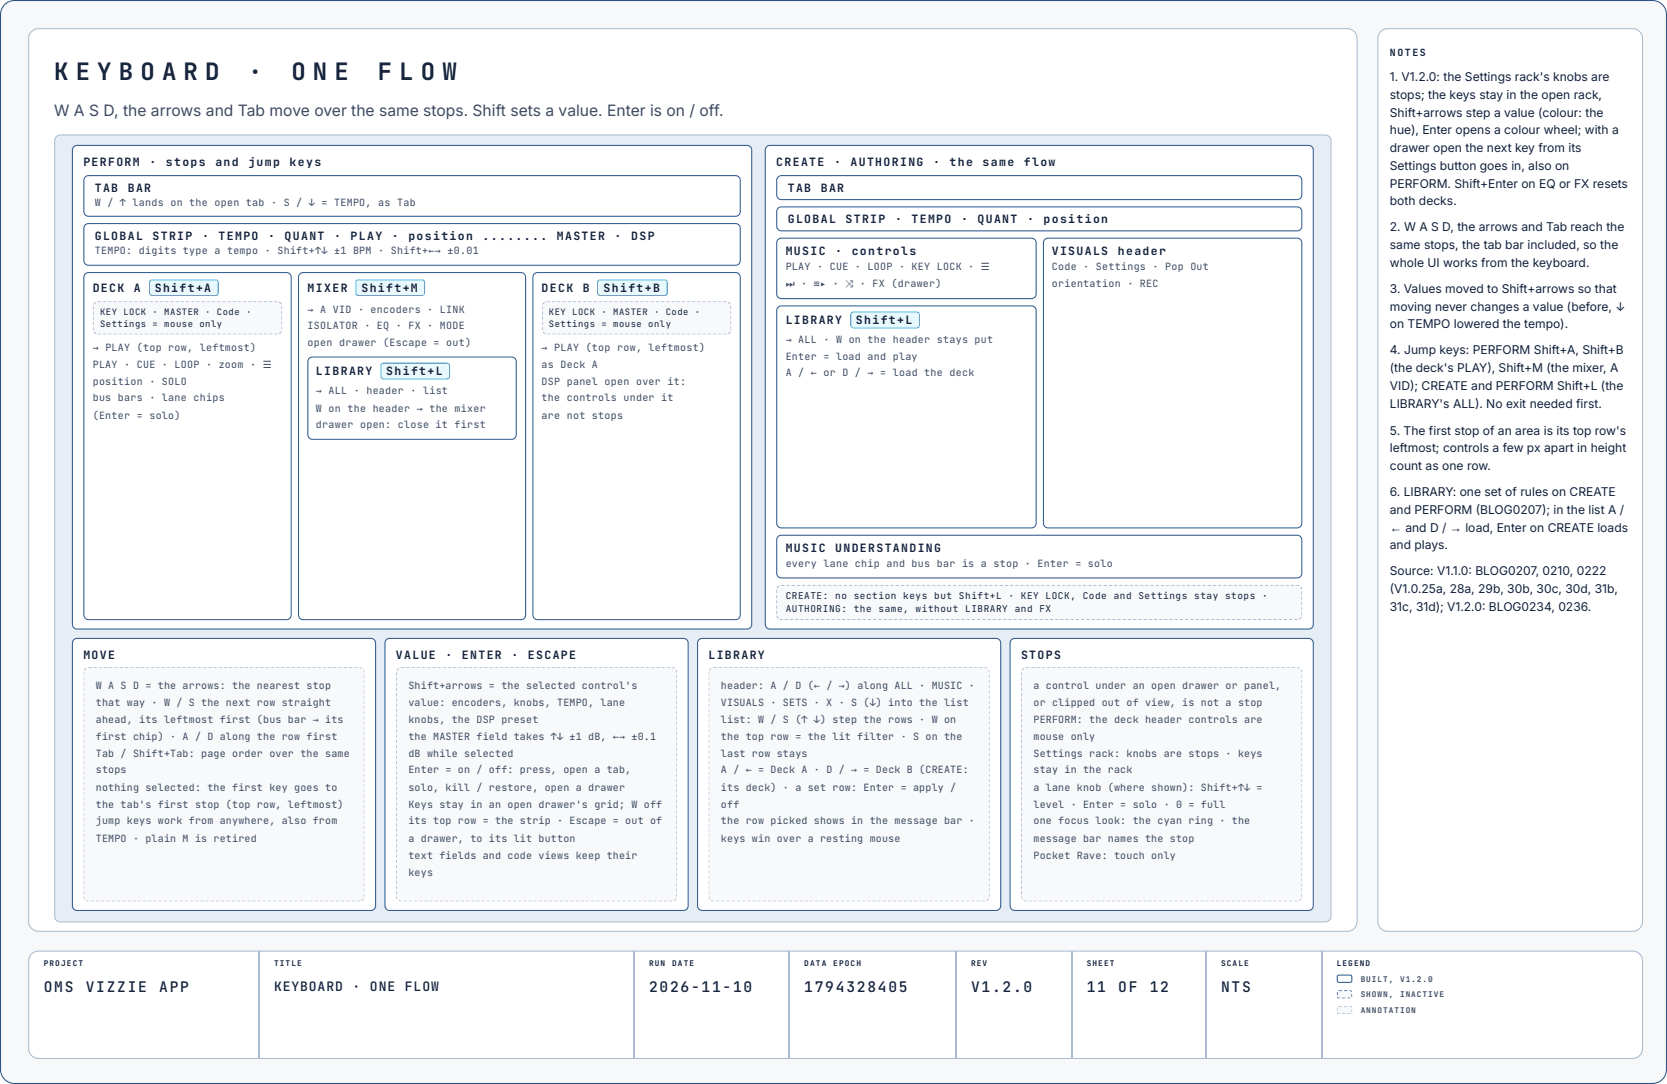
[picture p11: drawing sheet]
<svg xmlns="http://www.w3.org/2000/svg" width="423mm" height="275mm" viewBox="0 0 423 275" stroke-linecap="round" stroke-linejoin="round" font-family="sans-serif">
<defs><g id="words">
<g font-size="6.1" fill="#14213a">
<text x="13.8" y="20.4">K E Y B O A R D</text>
<text x="63.1" y="20.4">·</text>
<text x="74" y="20.4">O N E</text>
<text x="95.9" y="20.4">F L O W</text>
</g>
<text font-size="4" fill="#3b4a63" x="13.8" y="29.4">W A S D, the arrows and Tab move over the same stops. Shift sets a value. Enter is on / off.</text>
<g font-size="3.7" fill="#14213a">
<text x="11.1" y="251.9">OMS</text>
<text x="21.8" y="251.9">VIZZIE</text>
<text x="40.4" y="251.9">APP</text>
<text x="164.8" y="251.9">2026-11-10</text>
<text x="204.3" y="251.9">1794328405</text>
<text x="246.6" y="251.9">V1.2.0</text>
<text x="276" y="251.9">11</text>
<text x="284" y="251.9">OF</text>
<text x="292" y="251.9">12</text>
<text x="310.1" y="251.9">NTS</text>
</g>
<g font-size="3.3" fill="#14213a">
<text x="69.6" y="251.6">KEYBOARD</text>
<text x="89.5" y="251.6">·</text>
<text x="94" y="251.6">ONE</text>
<text x="102.8" y="251.6">FLOW</text>
</g>
<g font-size="3.1" fill="#14213a">
<text x="353" y="20.6">1. V1.2.0: the Settings rack's knobs are</text>
<text x="353" y="25.1">stops; the keys stay in the open rack,</text>
<text x="353" y="29.6">Shift+arrows step a value (colour: the</text>
<text x="353" y="34.1">hue), Enter opens a colour wheel; with a</text>
<text x="353" y="38.6">drawer open the next key from its</text>
<text x="353" y="43.1">Settings button goes in, also on</text>
<text x="353" y="47.6">PERFORM. Shift+Enter on EQ or FX resets</text>
<text x="353" y="52.1">both decks.</text>
<text x="353" y="58.7">2. W A S D, the arrows and Tab reach the</text>
<text x="353" y="63.2">same stops, the tab bar included, so the</text>
<text x="353" y="67.7">whole UI works from the keyboard.</text>
<text x="353" y="74.3">3. Values moved to Shift+arrows so that</text>
<text x="353" y="78.8">moving never changes a value (before, ↓</text>
<text x="353" y="83.3">on TEMPO lowered the tempo).</text>
<text x="353" y="90">4. Jump keys: PERFORM Shift+A, Shift+B</text>
<text x="353" y="94.5">(the deck's PLAY), Shift+M (the mixer, A</text>
<text x="353" y="99">VID); CREATE and PERFORM Shift+L (the</text>
<text x="353" y="103.5">LIBRARY's ALL). No exit needed first.</text>
<text x="353" y="110.3">5. The first stop of an area is its top row's</text>
<text x="353" y="114.8">leftmost; controls a few px apart in height</text>
<text x="353" y="119.3">count as one row.</text>
<text x="353" y="125.9">6. LIBRARY: one set of rules on CREATE</text>
<text x="353" y="130.4">and PERFORM (BLOG0207); in the list A /</text>
<text x="353" y="134.9">← and D / → load, Enter on CREATE loads</text>
<text x="353" y="139.4">and plays.</text>
<text x="353" y="146">Source: V1.1.0: BLOG0207, 0210, 0222</text>
<text x="353" y="150.5">(V1.0.25a, 28a, 29b, 30b, 30c, 30d, 31b,</text>
<text x="353" y="155">31c, 31d); V1.2.0: BLOG0234, 0236.</text>
</g>
<g font-size="2.9" fill="#14213a">
<text x="21.2" y="42.1">PERFORM</text>
<text x="37.9" y="42.1">·</text>
<text x="42.1" y="42.1">stops</text>
<text x="54.7" y="42.1">and</text>
<text x="63.1" y="42.1">jump</text>
<text x="73.6" y="42.1">keys</text>
<text x="197.1" y="42.1">CREATE</text>
<text x="211.8" y="42.1">·</text>
<text x="216" y="42.1">AUTHORING</text>
<text x="237" y="42.1">·</text>
<text x="241.1" y="42.1">the</text>
<text x="249.5" y="42.1">same</text>
<text x="260" y="42.1">flow</text>
<text x="24.1" y="48.7">TAB</text>
<text x="32.5" y="48.7">BAR</text>
<text x="200.1" y="48.7">TAB</text>
<text x="208.4" y="48.7">BAR</text>
<text x="200.1" y="56.6">GLOBAL</text>
<text x="214.7" y="56.6">STRIP</text>
<text x="227.3" y="56.6">·</text>
<text x="231.5" y="56.6">TEMPO</text>
<text x="244.1" y="56.6">·</text>
<text x="248.3" y="56.6">QUANT</text>
<text x="260.8" y="56.6">·</text>
<text x="265" y="56.6">position</text>
<text x="24.1" y="60.9">GLOBAL</text>
<text x="38.7" y="60.9">STRIP</text>
<text x="51.3" y="60.9">·</text>
<text x="55.5" y="60.9">TEMPO</text>
<text x="68.1" y="60.9">·</text>
<text x="72.3" y="60.9">QUANT</text>
<text x="84.8" y="60.9">·</text>
<text x="89" y="60.9">PLAY</text>
<text x="99.5" y="60.9">·</text>
<text x="103.7" y="60.9">position</text>
<text x="122.6" y="60.9">........</text>
<text x="141.4" y="60.9">MASTER</text>
<text x="156.1" y="60.9">·</text>
<text x="160.3" y="60.9">DSP</text>
<text x="199.5" y="64.8">MUSIC</text>
<text x="212.1" y="64.8">·</text>
<text x="216.3" y="64.8">controls</text>
<text x="267.1" y="64.8">VISUALS</text>
<text x="283.9" y="64.8">header</text>
<text x="23.5" y="74.1">DECK</text>
<text x="34" y="74.1">A</text>
<text x="39.3" y="74.1">Shift+A</text>
<text x="78.1" y="74.1">MIXER</text>
<text x="91.8" y="74.1">Shift+M</text>
<text x="137.5" y="74.1">DECK</text>
<text x="148" y="74.1">B</text>
<text x="153.3" y="74.1">Shift+B</text>
<text x="199.5" y="82.3">LIBRARY</text>
<text x="217.4" y="82.3">Shift+L</text>
<text x="80.2" y="95.2">LIBRARY</text>
<text x="98.1" y="95.2">Shift+L</text>
<text x="199.5" y="140.2">MUSIC</text>
<text x="212.1" y="140.2">UNDERSTANDING</text>
<text x="21.2" y="167.2">MOVE</text>
<text x="100.5" y="167.2">VALUE</text>
<text x="113.1" y="167.2">·</text>
<text x="117.3" y="167.2">ENTER</text>
<text x="129.9" y="167.2">·</text>
<text x="134.1" y="167.2">ESCAPE</text>
<text x="179.9" y="167.2">LIBRARY</text>
<text x="259.3" y="167.2">STOPS</text>
</g>
<text font-size="2.5" fill="#14213a" x="353" y="14.3">NOTES</text>
<g font-size="2.5" fill="#3b4a63">
<text x="24.1" y="52.4">W / ↑ lands on the open tab · S / ↓ = TEMPO, as Tab</text>
<text x="24.1" y="64.6">TEMPO: digits type a tempo · Shift+↑↓ ±1 BPM · Shift+←→ ±0.01</text>
<text x="199.5" y="68.5">PLAY · CUE · LOOP · KEY LOCK · ☰</text>
<text x="267.1" y="68.5">Code · Settings · Pop Out</text>
<text x="199.5" y="72.8">⏭ · ≡▸ · ⤨ · FX (drawer)</text>
<text x="267.1" y="72.8">orientation · REC</text>
<text x="78.1" y="79.4">→ A VID · encoders · LINK</text>
<text x="78.1" y="83.6">ISOLATOR · EQ · FX · MODE</text>
<text x="23.5" y="89.2">→ PLAY (top row, leftmost)</text>
<text x="78.1" y="87.8">open drawer (Escape = out)</text>
<text x="137.5" y="89.2">→ PLAY (top row, leftmost)</text>
<text x="199.5" y="87">→ ALL · W on the header stays put</text>
<text x="23.5" y="93.4">PLAY · CUE · LOOP · zoom · ☰</text>
<text x="137.5" y="93.4">as Deck A</text>
<text x="199.5" y="91.3">Enter = load and play</text>
<text x="199.5" y="95.5">A / ← or D / → = load the deck</text>
<text x="23.5" y="97.6">position · SOLO</text>
<text x="23.5" y="101.9">bus bars · lane chips</text>
<text x="80.2" y="100">→ ALL · header · list</text>
<text x="137.5" y="97.6">DSP panel open over it:</text>
<text x="137.5" y="101.9">the controls under it</text>
<text x="23.5" y="106.4">(Enter = solo)</text>
<text x="80.2" y="104.5">W on the header → the mixer</text>
<text x="137.5" y="106.4">are not stops</text>
<text x="80.2" y="108.7">drawer open: close it first</text>
<text x="199.5" y="143.9">every lane chip and bus bar is a stop · Enter = solo</text>
<text x="24.3" y="174.9">W A S D = the arrows: the nearest stop</text>
<text x="24.3" y="179.1">that way · W / S the next row straight</text>
<text x="103.7" y="174.9">Shift+arrows = the selected control's</text>
<text x="103.7" y="179.1">value: encoders, knobs, TEMPO, lane</text>
<text x="183.1" y="174.9">header: A / D (← / →) along ALL · MUSIC ·</text>
<text x="183.1" y="179.1">VISUALS · SETS · X · S (↓) into the list</text>
<text x="262.5" y="174.9">a control under an open drawer or panel,</text>
<text x="262.5" y="179.1">or clipped out of view, is not a stop</text>
<text x="24.3" y="183.6">ahead, its leftmost first (bus bar → its</text>
<text x="103.7" y="183.6">knobs, the DSP preset</text>
<text x="183.1" y="183.6">list: W / S (↑ ↓) step the rows · W on</text>
<text x="262.5" y="183.6">PERFORM: the deck header controls are</text>
<text x="24.3" y="187.9">first chip) · A / D along the row first</text>
<text x="103.7" y="187.9">the MASTER field takes ↑↓ ±1 dB, ←→ ±0.1</text>
<text x="183.1" y="187.9">the top row = the lit filter · S on the</text>
<text x="262.5" y="187.9">mouse only</text>
<text x="24.3" y="192.1">Tab / Shift+Tab: page order over the same</text>
<text x="24.3" y="196.3">stops</text>
<text x="103.7" y="192.1">dB while selected</text>
<text x="103.7" y="196.3">Enter = on / off: press, open a tab,</text>
<text x="183.1" y="192.1">last row stays</text>
<text x="183.1" y="196.3">A / ← = Deck A · D / → = Deck B (CREATE:</text>
<text x="262.5" y="192.1">Settings rack: knobs are stops · keys</text>
<text x="262.5" y="196.3">stay in the rack</text>
<text x="24.3" y="200.8">nothing selected: the first key goes to</text>
<text x="103.7" y="200.8">solo, kill / restore, open a drawer</text>
<text x="183.1" y="200.8">its deck) · a set row: Enter = apply /</text>
<text x="262.5" y="200.8">a lane knob (where shown): Shift+↑↓ =</text>
<text x="24.3" y="205.1">the tab's first stop (top row, leftmost)</text>
<text x="24.3" y="209.3">jump keys work from anywhere, also from</text>
<text x="103.7" y="205.1">Keys stay in an open drawer's grid; W off</text>
<text x="103.7" y="209.3">its top row = the strip · Escape = out of</text>
<text x="183.1" y="205.1">off</text>
<text x="183.1" y="209.3">the row picked shows in the message bar ·</text>
<text x="262.5" y="205.1">level · Enter = solo · 0 = full</text>
<text x="262.5" y="209.3">one focus look: the cyan ring · the</text>
<text x="24.3" y="213.8">TEMPO · plain M is retired</text>
<text x="103.7" y="213.8">a drawer, to its lit button</text>
<text x="183.1" y="213.8">keys win over a resting mouse</text>
<text x="262.5" y="213.8">message bar names the stop</text>
<text x="103.7" y="218">text fields and code views keep their</text>
<text x="262.5" y="218">Pocket Rave: touch only</text>
<text x="103.7" y="222.2">keys</text>
</g>
<g font-size="2.4" fill="#14213a">
<text x="199.5" y="152.1">CREATE:</text>
<text x="199.5" y="155.3">AUTHORING:</text>
<text x="212.1" y="152.1">no</text>
<text x="216.8" y="152.1">section</text>
<text x="216.8" y="155.3">the</text>
<text x="223.1" y="155.3">same,</text>
<text x="229.4" y="152.1">keys</text>
<text x="232.5" y="155.3">without</text>
<text x="237.2" y="152.1">but</text>
<text x="243.5" y="152.1">Shift+L</text>
<text x="245.1" y="155.3">LIBRARY</text>
<text x="256.1" y="152.1">·</text>
<text x="257.7" y="155.3">and</text>
<text x="259.2" y="152.1">KEY</text>
<text x="264" y="155.3">FX</text>
<text x="265.5" y="152.1">LOCK,</text>
<text x="275" y="152.1">Code</text>
<text x="282.8" y="152.1">and</text>
<text x="289.1" y="152.1">Settings</text>
<text x="303.3" y="152.1">stay</text>
<text x="311.1" y="152.1">stops</text>
<text x="320.5" y="152.1">·</text>
</g>
<g font-size="2.2" fill="#14213a">
<text x="25.4" y="79.9">KEY</text>
<text x="25.4" y="83.1">Settings</text>
<text x="31.3" y="79.9">LOCK</text>
<text x="38.8" y="79.9">·</text>
<text x="38.8" y="83.1">=</text>
<text x="41.7" y="79.9">MASTER</text>
<text x="41.7" y="83.1">mouse</text>
<text x="50.6" y="83.1">only</text>
<text x="52.1" y="79.9">·</text>
<text x="55.1" y="79.9">Code</text>
<text x="62.5" y="79.9">·</text>
<text x="139.4" y="79.9">KEY</text>
<text x="139.4" y="83.1">Settings</text>
<text x="145.3" y="79.9">LOCK</text>
<text x="152.7" y="79.9">·</text>
<text x="152.7" y="83.1">=</text>
<text x="155.7" y="79.9">MASTER</text>
<text x="155.7" y="83.1">mouse</text>
<text x="164.6" y="83.1">only</text>
<text x="166.1" y="79.9">·</text>
<text x="169.1" y="79.9">Code</text>
<text x="176.5" y="79.9">·</text>
</g>
<g font-size="2" fill="#14213a">
<text x="11.1" y="245.3">PROJECT</text>
<text x="69.6" y="245.3">TITLE</text>
<text x="164.8" y="245.3">RUN</text>
<text x="170.7" y="245.3">DATE</text>
<text x="204.3" y="245.3">DATA</text>
<text x="211.6" y="245.3">EPOCH</text>
<text x="246.6" y="245.3">REV</text>
<text x="276" y="245.3">SHEET</text>
<text x="310.1" y="245.3">SCALE</text>
<text x="339.5" y="245.3">LEGEND</text>
</g>
<g font-size="2" fill="#3b4a63">
<text x="345.5" y="249.2">BUILT,</text>
<text x="355.5" y="249.2">V1.2.0</text>
<text x="345.5" y="253.2">SHOWN,</text>
<text x="345.5" y="257.2">ANNOTATION</text>
<text x="355.5" y="253.2">INACTIVE</text>
</g>
</g></defs>
<path d="M1.2 1.2l1.1-.8 1.4-.3h415.9a3.6 3.6 0 0 1 3.6 3.6v267.8a3.6 3.6 0 0 1-3.6 3.5h-415.9a3.6 3.6 0 0 1-3.6-3.5v-267.8l.3-1.4z" fill="#f6f8fa"/>
<path d="M1.2 1.2l1.1-.8 1.4-.3h415.9a3.6 3.6 0 0 1 3.6 3.6v267.8a3.6 3.6 0 0 1-3.6 3.5h-415.9a3.6 3.6 0 0 1-3.6-3.5v-267.8l.3-1.4z" fill="none" stroke="#2c5282" stroke-width=".26"/>
<path d="M8 8l.8-.5 1-.2h332.3a2.51 2.51 0 0 1 2.5 2.5v224.1a2.51 2.51 0 0 1-2.5 2.5h-332.3a2.51 2.51 0 0 1-2.5-2.5v-224.1l.2-1z" fill="#fff"/>
<path d="M8 8l.8-.5 1-.2h332.3a2.51 2.51 0 0 1 2.5 2.5v224.1a2.51 2.51 0 0 1-2.5 2.5h-332.3a2.51 2.51 0 0 1-2.5-2.5v-224.1l.2-1z" fill="none" stroke="#a9bbd0" stroke-width=".26"/>
<path d="M14.3 34.7l1-.4h321.2a1.45 1.45 0 0 1 1.5 1.4v196.9a1.46 1.46 0 0 1-1.5 1.4h-321.2a1.46 1.46 0 0 1-1.4-1.4v-196.9z" fill="#e6edf5"/>
<path d="M14.3 34.7l1-.4h321.2a1.45 1.45 0 0 1 1.5 1.4v196.9a1.46 1.46 0 0 1-1.5 1.4h-321.2a1.46 1.46 0 0 1-1.4-1.4v-196.9z" fill="none" stroke="#a9bbd0" stroke-width=".26"/>
<path d="M18.7 37.3l.9-.4h170.1l.7 .3 .5 .9v120.4l-.2 .7-1 .5h-170.1l-.7-.3-.5-.9v-120.4z" fill="#fff"/>
<path d="M18.7 37.3l.9-.4h170.1l.7 .3 .5 .9v120.4l-.2 .7-1 .5h-170.1l-.7-.3-.5-.9v-120.4z" fill="none" stroke="#2f5b8f" stroke-width=".26"/>
<path d="M21.6 44.9l.9-.3h164.3l.7 .2 .5 .8v8.1l-.4 .9-.8 .3h-164.3l-.7-.2-.5-.8v-8.1z" fill="#fff"/>
<path d="M21.6 44.9l.9-.3h164.3l.7 .2 .5 .8v8.1l-.4 .9-.8 .3h-164.3l-.7-.2-.5-.8v-8.1z" fill="none" stroke="#2f5b8f" stroke-width=".26"/>
<path d="M21.6 57.1l.9-.3h164.3l.7 .2 .5 .8v8.3l-.4 .9-.8 .3h-164.3l-.7-.2-.5-.8v-8.4z" fill="#fff"/>
<path d="M21.6 57.1l.9-.3h164.3l.7 .2 .5 .8v8.3l-.4 .9-.8 .3h-164.3l-.7-.2-.5-.8v-8.4z" fill="none" stroke="#2f5b8f" stroke-width=".26"/>
<path d="M21.6 69.5l.9-.3h50.3l.6 .1 .4 .5 .2 .6v85.7l-.2 .6-.4 .4-.6 .2h-50.3l-.6-.2-.4-.4-.2-.6v-85.7z" fill="#fff"/>
<path d="M21.6 69.5l.9-.3h50.3l.6 .1 .4 .5 .2 .6v85.7l-.2 .6-.4 .4-.6 .2h-50.3l-.6-.2-.4-.4-.2-.6v-85.7z" fill="none" stroke="#2f5b8f" stroke-width=".26"/>
<path d="M38.2 71.2l.4-.2h16.2a.66 .66 0 0 1 .6 .7v2.6a.66 .66 0 0 1-.6 .7h-16.2a.66 .66 0 0 1-.6-.7v-2.6z" fill="#e7f9fd"/>
<path d="M38.2 71.2l.4-.2h16.2a.66 .66 0 0 1 .6 .7v2.6a.66 .66 0 0 1-.6 .7h-16.2a.66 .66 0 0 1-.6-.7v-2.6z" fill="none" stroke="#00d4ff" stroke-width=".26"/>
<path d="M23.5 76.5h48.2v8.4h-48.2z" fill="#f7f9fb"/>
<g fill="#9fb2c8">
<path d="M26.2 76.4h.8v.4h-.8zM27.5 76.4h.8v.4h-.8zM28.8 76.4h.8v.4h-.8zM30.1 76.4h.8v.4h-.8zM31.5 76.4h.7v.4h-.7zM32.8 76.4h.8v.4h-.8zM34.1 76.4h.8v.4h-.8zM35.4 76.4h.8v.4h-.8zM36.7 76.4h.8v.4h-.8zM38 76.4h.8v.4h-.8zM39.4 76.4h.7v.4h-.7zM40.7 76.4h.8v.4h-.8zM42 76.4h.8v.4h-.8zM43.3 76.4h.8v.4h-.8zM44.6 76.4h.8v.4h-.8zM45.9 76.4h.8v.4h-.8zM47.3 76.4h.7v.4h-.7zM48.6 76.4h.8v.4h-.8zM49.9 76.4h.8v.4h-.8zM51.2 76.4h.8v.4h-.8zM52.5 76.4h.8v.4h-.8zM53.8 76.4h.8v.4h-.8zM55.2 76.4h.7v.4h-.7zM56.5 76.4h.8v.4h-.8zM57.8 76.4h.8v.4h-.8zM59.1 76.4h.8v.4h-.8zM60.4 76.4h.8v.4h-.8zM61.7 76.4h.8v.4h-.8zM63.1 76.4h.7v.4h-.7zM64.4 76.4h.8v.4h-.8zM65.7 76.4h.8v.4h-.8zM67 76.4h.8v.4h-.8zM68.3 76.4h.8v.4h-.8zM69.6 76.4h.8v.4h-.8zM71.1 76.4l.4 .2 .3 .4-.5 .3-.5-.5zM71.4 77.3h.4zM71.4 77.3h.4zM71.4 77.3h.4zM71.4 77.3h.4zM71.4 77.3h.4zM70.8 77.3h1zM69.7 77.3h.8zM68.4 77.3h.7zM67 77.3h.8zM65.7 77.3h.8zM64.4 77.3h.8zM63.1 77.3h.8zM61.8 77.3h.8zM60.5 77.3h.7zM59.1 77.3h.8zM57.8 77.3h.8zM56.5 77.3h.8zM55.2 77.3h.8zM53.9 77.3h.8zM52.6 77.3h.7zM51.2 77.3h.8zM49.9 77.3h.8zM48.6 77.3h.8zM47.3 77.3h.8zM46 77.3h.8zM44.7 77.3h.7zM43.3 77.3h.8zM42 77.3h.8zM40.7 77.3h.8zM39.4 77.3h.8zM38.1 77.3h.8zM36.8 77.3h.7zM35.4 77.3h.8zM34.1 77.3h.8zM32.8 77.3h.8zM31.5 77.3h.8zM30.2 77.3h.8zM28.9 77.3h.7zM27.5 77.3h.8zM26.2 77.3h.8zM24.9 77.3h.8zM23.5 77.3h1zM23.5 77.3h.4zM23.5 77.3h.3zM23.5 77.3h.3zM23.5 77.3h.3zM23.5 77.3h.3zM23.7 76.7l.4-.3 .3 .5-.5 .4-.4-.2zM24.7 76.4h1v.4h-.9z"/>
<path d="M26.2 84.1h.8zM27.5 84.1h.8zM28.8 84.1h.8zM30.1 84.1h.8zM31.5 84.1h.7zM32.8 84.1h.8zM34.1 84.1h.8zM35.4 84.1h.8zM36.7 84.1h.8zM38 84.1h.8zM39.4 84.1h.7zM40.7 84.1h.8zM42 84.1h.8zM43.3 84.1h.8zM44.6 84.1h.8zM45.9 84.1h.8zM47.3 84.1h.7zM48.6 84.1h.8zM49.9 84.1h.8zM51.2 84.1h.8zM52.5 84.1h.8zM53.8 84.1h.8zM55.2 84.1h.7zM56.5 84.1h.8zM57.8 84.1h.8zM59.1 84.1h.8zM60.4 84.1h.8zM61.7 84.1h.8zM63.1 84.1h.7zM64.4 84.1h.8zM65.7 84.1h.8zM67 84.1h.8zM68.3 84.1h.8zM69.6 84.1h.8zM70.8 84.1h1zM71.4 84.1h.4zM71.4 84.1h.4zM71.4 84.1h.4zM71.4 84.1h.4zM71.4 84.1h.4zM70.8 84.5l.5-.4 .5 .2-.3 .5-.4 .2zM69.7 84.6h.7l.1 .4h-.8zM68.4 84.6h.7v.4h-.7zM67 84.6h.8v.4h-.8zM65.7 84.6h.8v.4h-.8zM64.4 84.6h.8v.4h-.8zM63.1 84.6h.8v.4h-.8zM61.8 84.6h.8v.4h-.8zM60.5 84.6h.7v.4h-.7zM59.1 84.6h.8v.4h-.8zM57.8 84.6h.8v.4h-.8zM56.5 84.6h.8v.4h-.8zM55.2 84.6h.8v.4h-.8zM53.9 84.6h.8v.4h-.8zM52.6 84.6h.7v.4h-.7zM51.2 84.6h.8v.4h-.8zM49.9 84.6h.8v.4h-.8zM48.6 84.6h.8v.4h-.8zM47.3 84.6h.8v.4h-.8zM46 84.6h.8v.4h-.8zM44.7 84.6h.7v.4h-.7zM43.3 84.6h.8v.4h-.8zM42 84.6h.8v.4h-.8zM40.7 84.6h.8v.4h-.8zM39.4 84.6h.8v.4h-.8zM38.1 84.6h.8v.4h-.8zM36.8 84.6h.7v.4h-.7zM35.4 84.6h.8v.4h-.8zM34.1 84.6h.8v.4h-.8zM32.8 84.6h.8v.4h-.8zM31.5 84.6h.8v.4h-.8zM30.2 84.6h.8v.4h-.8zM28.9 84.6h.7v.4h-.7zM27.5 84.6h.8v.4h-.8zM26.2 84.6h.8v.4h-.8zM24.9 84.6h.8v.4h-.8zM23.5 84.5l.5-.3 .5 .4-.2 .4h-.2zM23.5 84.1h.4zM23.5 84.1h.3zM23.5 84.1h.3zM23.5 84.1h.3zM23.5 84.1h.3zM23.5 84.1h.9zM24.7 84.1h1z"/>
<path d="M70.9 76.4v.4zM70.9 76.4v.4zM70.9 76.4v.4zM70.9 76.4v.4zM70.9 76.4v.4zM70.9 76.4v.4zM70.9 76.4v.4zM70.9 76.4v.4zM70.9 76.4v.4zM70.9 76.4v.4zM70.9 76.4v.4zM70.9 76.4v.4zM70.9 76.4v.4zM70.9 76.4v.4zM70.9 76.4v.4zM70.9 76.4v.4zM70.9 76.4v.4zM70.9 76.4v.4zM70.9 76.4v.4zM70.9 76.4v.4zM70.9 76.4v.4zM70.9 76.4v.4zM70.9 76.4v.4zM70.9 76.4v.4zM70.9 76.4v.4zM70.9 76.4v.4zM70.9 76.4v.4zM70.9 76.4v.4zM70.9 76.4v.4zM70.9 76.4v.4zM70.9 76.4v.4zM70.9 76.4v.4zM70.9 76.4v.4zM70.9 76.4v.4zM71.1 76.4l.4 .2 .3 .4-.5 .3-.4-.5zM71.4 77.7l.4-.1v.8h-.4zM71.4 79h.4v.8h-.4zM71.4 80.3h.4v.8h-.4zM71.4 81.6h.4v.8h-.4zM71.4 82.9h.4v.8h-.4zM71.3 84.1l.5 .2-.3 .5-.4 .2-.2-.5zM70.9 84.6v.4zM70.9 84.6v.4zM70.9 84.6v.4zM70.9 84.6v.4zM70.9 84.6v.4zM70.9 84.6v.4zM70.9 84.6v.4zM70.9 84.6v.4zM70.9 84.6v.4zM70.9 84.6v.4zM70.9 84.6v.4zM70.9 84.6v.4zM70.9 84.6v.4zM70.9 84.6v.4zM70.9 84.6v.4zM70.9 84.6v.4zM70.9 84.6v.4zM70.9 84.6v.4zM70.9 84.6v.4zM70.9 84.6v.4zM70.9 84.6v.4zM70.9 84.6v.4zM70.9 84.6v.4zM70.9 84.6v.4zM70.9 84.6v.4zM70.9 84.6v.4zM70.9 84.6v.4zM70.9 84.6v.4zM70.9 84.6v.4zM70.9 84.6v.4zM70.9 84.6v.4zM70.9 84.6v.4zM70.9 84.6v.4zM70.9 84.6v.4zM70.9 84.6v.4zM70.9 84.2v.8zM70.9 83v.9zM70.9 81.7v.8zM70.9 80.4v.8zM70.9 79.1v.8zM70.9 77.8v.8zM70.9 76.4v1zM70.9 76.4v.4z"/>
<path d="M24.4 76.4v.4zM24.4 76.4v.4zM24.4 76.4v.4zM24.4 76.4v.4zM24.4 76.4v.4zM24.4 76.4v.4zM24.4 76.4v.4zM24.4 76.4v.4zM24.4 76.4v.4zM24.4 76.4v.4zM24.4 76.4v.4zM24.4 76.4v.4zM24.4 76.4v.4zM24.4 76.4v.4zM24.4 76.4v.4zM24.4 76.4v.4zM24.4 76.4v.4zM24.4 76.4v.4zM24.4 76.4v.4zM24.4 76.4v.4zM24.4 76.4v.4zM24.4 76.4v.4zM24.4 76.4v.4zM24.4 76.4v.4zM24.4 76.4v.4zM24.4 76.4v.4zM24.4 76.4v.4zM24.4 76.4v.4zM24.4 76.4v.4zM24.4 76.4v.4zM24.4 76.4v.4zM24.4 76.4v.4zM24.4 76.4v.4zM24.4 76.4v.4zM24.4 76.4v.9zM24.4 77.6v.8zM24.4 79v.8zM24.4 80.3v.8zM24.4 81.6v.8zM24.4 82.9v.8zM24.4 84.1v.9zM24.4 84.6v.4zM24.4 84.6v.4zM24.4 84.6v.4zM24.4 84.6v.4zM24.4 84.6v.4zM24.4 84.6v.4zM24.4 84.6v.4zM24.4 84.6v.4zM24.4 84.6v.4zM24.4 84.6v.4zM24.4 84.6v.4zM24.4 84.6v.4zM24.4 84.6v.4zM24.4 84.6v.4zM24.4 84.6v.4zM24.4 84.6v.4zM24.4 84.6v.4zM24.4 84.6v.4zM24.4 84.6v.4zM24.4 84.6v.4zM24.4 84.6v.4zM24.4 84.6v.4zM24.4 84.6v.4zM24.4 84.6v.4zM24.4 84.6v.4zM24.4 84.6v.4zM24.4 84.6v.4zM24.4 84.6v.4zM24.4 84.6v.4zM24.4 84.6v.4zM24.4 84.6v.4zM24.4 84.6v.4zM24.4 84.6v.4zM24.4 84.6v.4zM24.4 84.6v.4zM23.5 84.5l.5-.3 .4 .4-.1 .4-.5-.1zM23.5 83h.3l.1 .8-.4 .1zM23.5 81.7h.3v.8h-.3zM23.5 80.4h.3v.8h-.3zM23.5 79.1h.3v.8h-.3zM23.5 77.8h.3v.8h-.3zM23.7 76.7l.4-.3 .3 .5-.5 .5-.4-.3zM24.4 76.4v.4z"/>
</g>
<path d="M76.2 69.5l.8-.3h55.3l.6 .1 .4 .5 .2 .6v85.7l-.2 .6-.4 .4-.6 .2h-55.3l-.6-.2-.4-.4-.2-.6v-85.7z" fill="#fff"/>
<path d="M76.2 69.5l.8-.3h55.3l.6 .1 .4 .5 .2 .6v85.7l-.2 .6-.4 .4-.6 .2h-55.3l-.6-.2-.4-.4-.2-.6v-85.7z" fill="none" stroke="#2f5b8f" stroke-width=".26"/>
<path d="M90.5 71.2l.5-.2h16.2a.66 .66 0 0 1 .6 .7v2.6a.66 .66 0 0 1-.6 .7h-16.2a.66 .66 0 0 1-.6-.7v-2.6z" fill="#e7f9fd"/>
<path d="M90.5 71.2l.5-.2h16.2a.66 .66 0 0 1 .6 .7v2.6a.66 .66 0 0 1-.6 .7h-16.2a.66 .66 0 0 1-.6-.7v-2.6z" fill="none" stroke="#00d4ff" stroke-width=".26"/>
<path d="M78.5 91l.9-.4 51 .1 .5 .5 .2 .6-.1 19-.4 .5-.7 .2-51-.1-.5-.3-.2-.8v-18.5z" fill="#fff"/>
<path d="M78.5 91l.9-.4 51 .1 .5 .5 .2 .6-.1 19-.4 .5-.7 .2-51-.1-.5-.3-.2-.8v-18.5z" fill="none" stroke="#2f5b8f" stroke-width=".26"/>
<path d="M96.9 92.4l.5-.2h16.1a.66 .66 0 0 1 .7 .7v2.6a.66 .66 0 0 1-.7 .7h-16.1a.66 .66 0 0 1-.7-.7v-2.6z" fill="#e7f9fd"/>
<path d="M96.9 92.4l.5-.2h16.1a.66 .66 0 0 1 .7 .7v2.6a.66 .66 0 0 1-.7 .7h-16.1a.66 .66 0 0 1-.7-.7v-2.6z" fill="none" stroke="#00d4ff" stroke-width=".26"/>
<path d="M135.7 69.5l.8-.3h50.3l.6 .1 .4 .5 .2 .6v85.7l-.2 .6-.4 .4-.6 .2h-50.3l-.6-.2-.4-.4-.2-.6v-85.7z" fill="#fff"/>
<path d="M135.7 69.5l.8-.3h50.3l.6 .1 .4 .5 .2 .6v85.7l-.2 .6-.4 .4-.6 .2h-50.3l-.6-.2-.4-.4-.2-.6v-85.7z" fill="none" stroke="#2f5b8f" stroke-width=".26"/>
<path d="M151.9 71.2l.5-.2h16.4a.66 .66 0 0 1 .7 .7v2.6a.66 .66 0 0 1-.7 .7h-16.4a.66 .66 0 0 1-.7-.7v-2.6z" fill="#e7f9fd"/>
<path d="M151.9 71.2l.5-.2h16.4a.66 .66 0 0 1 .7 .7v2.6a.66 .66 0 0 1-.7 .7h-16.4a.66 .66 0 0 1-.7-.7v-2.6z" fill="none" stroke="#00d4ff" stroke-width=".26"/>
<path d="M137.6 76.5h48.1v8.4h-48.1z" fill="#f7f9fb"/>
<g fill="#9fb2c8">
<path d="M140.2 76.4h.8v.4h-.8zM141.5 76.4h.8v.4h-.8zM142.9 76.4h.7v.4h-.7zM144.2 76.4h.8v.4h-.8zM145.5 76.4h.8v.4h-.8zM146.8 76.4h.8v.4h-.8zM148.1 76.4h.8v.4h-.8zM149.4 76.4h.8v.4h-.8zM150.8 76.4h.7v.4h-.7zM152.1 76.4h.8v.4h-.8zM153.4 76.4h.8v.4h-.8zM154.7 76.4h.8v.4h-.8zM156 76.4h.8v.4h-.8zM157.3 76.4h.8v.4h-.8zM158.7 76.4h.7v.4h-.7zM160 76.4h.8v.4h-.8zM161.3 76.4h.8v.4h-.8zM162.6 76.4h.8v.4h-.8zM163.9 76.4h.8v.4h-.8zM165.2 76.4h.8v.4h-.8zM166.6 76.4h.7v.4h-.7zM167.9 76.4h.8v.4h-.8zM169.2 76.4h.8v.4h-.8zM170.5 76.4h.8v.4h-.8zM171.8 76.4h.8v.4h-.8zM173.1 76.4h.8v.4h-.8zM174.5 76.4h.7v.4h-.7zM175.8 76.4h.8v.4h-.8zM177.1 76.4h.8v.4h-.8zM178.4 76.4h.8v.4h-.8zM179.7 76.4h.8v.4h-.8zM181 76.4h.8v.4h-.8zM182.4 76.4h.7v.4h-.7zM183.7 76.4h.8l-.1 .4h-.7zM185.1 76.4l.4 .2 .3 .4-.5 .3-.5-.5zM185.4 77.3h.4zM185.4 77.3h.4zM185.4 77.3h.4zM185.4 77.3h.4zM185.4 77.3h.4zM184.9 77.3h.9zM183.7 77.3h.8zM182.4 77.3h.8zM181.1 77.3h.8zM179.8 77.3h.7zM178.4 77.3h.8zM177.1 77.3h.8zM175.8 77.3h.8zM174.5 77.3h.8zM173.2 77.3h.8zM171.9 77.3h.7zM170.5 77.3h.8zM169.2 77.3h.8zM167.9 77.3h.8zM166.6 77.3h.8zM165.3 77.3h.8zM164 77.3h.7zM162.6 77.3h.8zM161.3 77.3h.8zM160 77.3h.8zM158.7 77.3h.8zM157.4 77.3h.8zM156.1 77.3h.7zM154.7 77.3h.8zM153.4 77.3h.8zM152.1 77.3h.8zM150.8 77.3h.8zM149.5 77.3h.8zM148.2 77.3h.7zM146.8 77.3h.8zM145.5 77.3h.8zM144.2 77.3h.8zM142.9 77.3h.8zM141.6 77.3h.8zM140.3 77.3h.7zM138.9 77.3h.8zM137.5 77.3h1zM137.5 77.3h.4zM137.5 77.3h.4zM137.5 77.3h.4zM137.5 77.3h.4zM137.5 77.3h.4zM137.7 76.7l.4-.3 .3 .5-.4 .4-.5-.2zM138.7 76.4h1v.4h-.9z"/>
<path d="M140.2 84.1h.8zM141.5 84.1h.8zM142.9 84.1h.7zM144.2 84.1h.8zM145.5 84.1h.8zM146.8 84.1h.8zM148.1 84.1h.8zM149.4 84.1h.8zM150.8 84.1h.7zM152.1 84.1h.8zM153.4 84.1h.8zM154.7 84.1h.8zM156 84.1h.8zM157.3 84.1h.8zM158.7 84.1h.7zM160 84.1h.8zM161.3 84.1h.8zM162.6 84.1h.8zM163.9 84.1h.8zM165.2 84.1h.8zM166.6 84.1h.7zM167.9 84.1h.8zM169.2 84.1h.8zM170.5 84.1h.8zM171.8 84.1h.8zM173.1 84.1h.8zM174.5 84.1h.7zM175.8 84.1h.8zM177.1 84.1h.8zM178.4 84.1h.8zM179.7 84.1h.8zM181 84.1h.8zM182.4 84.1h.7zM183.7 84.1h.8zM184.8 84.1h1zM185.4 84.1h.4zM185.4 84.1h.4zM185.4 84.1h.4zM185.4 84.1h.4zM185.4 84.1h.4zM184.9 84.5l.4-.4 .5 .2-.3 .5-.4 .2zM183.7 84.6h.8v.4h-.8zM182.4 84.6h.8v.4h-.8zM181.1 84.6h.8v.4h-.8zM179.8 84.6h.7v.4h-.7zM178.4 84.6h.8v.4h-.8zM177.1 84.6h.8v.4h-.8zM175.8 84.6h.8v.4h-.8zM174.5 84.6h.8v.4h-.8zM173.2 84.6h.8v.4h-.8zM171.9 84.6h.7v.4h-.7zM170.5 84.6h.8v.4h-.8zM169.2 84.6h.8v.4h-.8zM167.9 84.6h.8v.4h-.8zM166.6 84.6h.8v.4h-.8zM165.3 84.6h.8v.4h-.8zM164 84.6h.7v.4h-.7zM162.6 84.6h.8v.4h-.8zM161.3 84.6h.8v.4h-.8zM160 84.6h.8v.4h-.8zM158.7 84.6h.8v.4h-.8zM157.4 84.6h.8v.4h-.8zM156.1 84.6h.7v.4h-.7zM154.7 84.6h.8v.4h-.8zM153.4 84.6h.8v.4h-.8zM152.1 84.6h.8v.4h-.8zM150.8 84.6h.8v.4h-.8zM149.5 84.6h.8v.4h-.8zM148.2 84.6h.7v.4h-.7zM146.8 84.6h.8v.4h-.8zM145.5 84.6h.8v.4h-.8zM144.2 84.6h.8v.4h-.8zM142.9 84.6h.8v.4h-.8zM141.6 84.6h.8v.4h-.8zM140.3 84.6h.7v.4h-.7zM138.9 84.6h.8v.4h-.8zM137.5 84.5l.5-.3 .5 .4-.2 .4h-.2zM137.5 84.1h.4zM137.5 84.1h.4zM137.5 84.1h.4zM137.5 84.1h.4zM137.5 84.1h.4zM137.5 84.1h.9zM138.7 84.1h1z"/>
<path d="M184.9 76.4v.4zM184.9 76.4v.4zM184.9 76.4v.4zM184.9 76.4v.4zM184.9 76.4v.4zM184.9 76.4v.4zM184.9 76.4v.4zM184.9 76.4v.4zM184.9 76.4v.4zM184.9 76.4v.4zM184.9 76.4v.4zM184.9 76.4v.4zM184.9 76.4v.4zM184.9 76.4v.4zM184.9 76.4v.4zM184.9 76.4v.4zM184.9 76.4v.4zM184.9 76.4v.4zM184.9 76.4v.4zM184.9 76.4v.4zM184.9 76.4v.4zM184.9 76.4v.4zM184.9 76.4v.4zM184.9 76.4v.4zM184.9 76.4v.4zM184.9 76.4v.4zM184.9 76.4v.4zM184.9 76.4v.4zM184.9 76.4v.4zM184.9 76.4v.4zM184.9 76.4v.4zM184.9 76.4v.4zM184.9 76.4v.4zM184.9 76.4v.4zM185.1 76.4l.4 .2 .3 .4-.5 .3-.4-.5zM185.4 77.7l.4-.1v.8h-.4zM185.4 79h.4v.8h-.4zM185.4 80.3h.4v.8h-.4zM185.4 81.6h.4v.8h-.4zM185.4 82.9h.4v.8h-.4zM185.3 84.1l.5 .2-.3 .5-.4 .2-.2-.5zM184.9 84.6v.4zM184.9 84.6v.4zM184.9 84.6v.4zM184.9 84.6v.4zM184.9 84.6v.4zM184.9 84.6v.4zM184.9 84.6v.4zM184.9 84.6v.4zM184.9 84.6v.4zM184.9 84.6v.4zM184.9 84.6v.4zM184.9 84.6v.4zM184.9 84.6v.4zM184.9 84.6v.4zM184.9 84.6v.4zM184.9 84.6v.4zM184.9 84.6v.4zM184.9 84.6v.4zM184.9 84.6v.4zM184.9 84.6v.4zM184.9 84.6v.4zM184.9 84.6v.4zM184.9 84.6v.4zM184.9 84.6v.4zM184.9 84.6v.4zM184.9 84.6v.4zM184.9 84.6v.4zM184.9 84.6v.4zM184.9 84.6v.4zM184.9 84.6v.4zM184.9 84.6v.4zM184.9 84.6v.4zM184.9 84.6v.4zM184.9 84.6v.4zM184.9 84.6v.4zM184.9 84.2v.8zM184.9 83v.9zM184.9 81.7v.8zM184.9 80.4v.8zM184.9 79.1v.8zM184.9 77.8v.8zM184.9 76.4v1zM184.9 76.4v.4z"/>
<path d="M138.4 76.4v.4zM138.4 76.4v.4zM138.4 76.4v.4zM138.4 76.4v.4zM138.4 76.4v.4zM138.4 76.4v.4zM138.4 76.4v.4zM138.4 76.4v.4zM138.4 76.4v.4zM138.4 76.4v.4zM138.4 76.4v.4zM138.4 76.4v.4zM138.4 76.4v.4zM138.4 76.4v.4zM138.4 76.4v.4zM138.4 76.4v.4zM138.4 76.4v.4zM138.4 76.4v.4zM138.4 76.4v.4zM138.4 76.4v.4zM138.4 76.4v.4zM138.4 76.4v.4zM138.4 76.4v.4zM138.4 76.4v.4zM138.4 76.4v.4zM138.4 76.4v.4zM138.4 76.4v.4zM138.4 76.4v.4zM138.4 76.4v.4zM138.4 76.4v.4zM138.4 76.4v.4zM138.4 76.4v.4zM138.4 76.4v.4zM138.4 76.4v.4zM138.4 76.4v.9zM138.4 77.6v.8zM138.4 79v.8zM138.4 80.3v.8zM138.4 81.6v.8zM138.4 82.9v.8zM138.4 84.1v.9zM138.4 84.6v.4zM138.4 84.6v.4zM138.4 84.6v.4zM138.4 84.6v.4zM138.4 84.6v.4zM138.4 84.6v.4zM138.4 84.6v.4zM138.4 84.6v.4zM138.4 84.6v.4zM138.4 84.6v.4zM138.4 84.6v.4zM138.4 84.6v.4zM138.4 84.6v.4zM138.4 84.6v.4zM138.4 84.6v.4zM138.4 84.6v.4zM138.4 84.6v.4zM138.4 84.6v.4zM138.4 84.6v.4zM138.4 84.6v.4zM138.4 84.6v.4zM138.4 84.6v.4zM138.4 84.6v.4zM138.4 84.6v.4zM138.4 84.6v.4zM138.4 84.6v.4zM138.4 84.6v.4zM138.4 84.6v.4zM138.4 84.6v.4zM138.4 84.6v.4zM138.4 84.6v.4zM138.4 84.6v.4zM138.4 84.6v.4zM138.4 84.6v.4zM138.4 84.6v.4zM137.5 84.5l.5-.3 .4 .4-.1 .4-.4-.1zM137.5 83h.4v.8l-.4 .1zM137.5 81.7h.4v.8h-.4zM137.5 80.4h.4v.8h-.4zM137.5 79.1h.4v.8h-.4zM137.5 77.8h.4v.8h-.4zM137.7 76.7l.4-.3 .3 .5-.4 .5-.5-.3zM138.4 76.4v.4z"/>
</g>
<path d="M194.7 37.3l.8-.4h136.8l.9 .4 .3 .8v120.4l-.3 .8-.9 .4h-136.8l-.8-.4-.4-.8v-120.4z" fill="#fff"/>
<path d="M194.7 37.3l.8-.4h136.8l.9 .4 .3 .8v120.4l-.3 .8-.9 .4h-136.8l-.8-.4-.4-.8v-120.4z" fill="none" stroke="#2f5b8f" stroke-width=".26"/>
<path d="M197.6 44.9l.8-.3h131l.7 .2 .5 .7v4l-.4 .8-.8 .4h-131l-.7-.3-.4-.8v-4z" fill="#fff"/>
<path d="M197.6 44.9l.8-.3h131l.7 .2 .5 .7v4l-.4 .8-.8 .4h-131l-.7-.3-.4-.8v-4z" fill="none" stroke="#2f5b8f" stroke-width=".26"/>
<path d="M197.6 52.9l.8-.4h131l.7 .3 .5 .6v4l-.4 .9-.8 .3h-131l-.7-.2-.4-.8v-4z" fill="#fff"/>
<path d="M197.6 52.9l.8-.4h131l.7 .3 .5 .6v4l-.4 .9-.8 .3h-131l-.7-.2-.4-.8v-4z" fill="none" stroke="#2f5b8f" stroke-width=".26"/>
<path d="M197.6 60.8l.8-.3h63.8l.7 .4 .2 .7v13.3l-.4 .7-.8 .2h-63.8l-.6-.5-.3-.7v-13z" fill="#fff"/>
<path d="M197.6 60.8l.8-.3h63.8l.7 .4 .2 .7v13.3l-.4 .7-.8 .2h-63.8l-.6-.5-.3-.7v-13z" fill="none" stroke="#2f5b8f" stroke-width=".26"/>
<path d="M197.6 78l.8-.3h63.5l.8 .2 .4 .9v54l-.2 .7-1 .5h-63.5l-.7-.2-.5-1v-54z" fill="#fff"/>
<path d="M197.6 78l.8-.3h63.5l.8 .2 .4 .9v54l-.2 .7-1 .5h-63.5l-.7-.2-.5-1v-54z" fill="none" stroke="#2f5b8f" stroke-width=".26"/>
<path d="M216.2 79.4l.5-.2h16.1a.66 .66 0 0 1 .7 .7v2.6a.66 .66 0 0 1-.7 .7h-16.1a.66 .66 0 0 1-.7-.7v-2.6z" fill="#e7f9fd"/>
<path d="M216.2 79.4l.5-.2h16.1a.66 .66 0 0 1 .7 .7v2.6a.66 .66 0 0 1-.7 .7h-16.1a.66 .66 0 0 1-.7-.7v-2.6z" fill="none" stroke="#00d4ff" stroke-width=".26"/>
<path d="M265.3 60.8l.9-.3h63.2l.8 .3 .4 .8v71.2l-.4 .9-.8 .3h-63.2l-.9-.3-.3-.9v-71.2z" fill="#fff"/>
<path d="M265.3 60.8l.9-.3h63.2l.8 .3 .4 .8v71.2l-.4 .9-.8 .3h-63.2l-.9-.3-.3-.9v-71.2z" fill="none" stroke="#2f5b8f" stroke-width=".26"/>
<path d="M197.6 136.2l.8-.3h131.2l.6 .3 .4 .7v8.8l-.5 .8-.7 .2h-131.1l-.7-.3-.3-.7-.1-8.6z" fill="#fff"/>
<path d="M197.6 136.2l.8-.3h131.2l.6 .3 .4 .7v8.8l-.5 .8-.7 .2h-131.1l-.7-.3-.3-.7-.1-8.6z" fill="none" stroke="#2f5b8f" stroke-width=".26"/>
<path d="M197.1 148.4h133.6v9h-133.6z" fill="#f7f9fb"/>
<g fill="#9fb2c8">
<path d="M199.8 148.4h.8v.3h-.8zM201.1 148.4h.8v.3h-.8zM202.4 148.4h.8v.3h-.8zM203.7 148.4h.8v.3h-.8zM205 148.4h.8v.3h-.8zM206.4 148.4h.8v.3h-.8zM207.7 148.4h.8v.3h-.8zM209 148.4h.8v.3h-.8zM210.3 148.4h.8v.3h-.8zM211.6 148.4h.8v.3h-.8zM213 148.4h.8v.3h-.8zM214.3 148.4h.8v.3h-.8zM215.6 148.4h.8v.3h-.8zM216.9 148.4h.8v.3h-.8zM218.2 148.4h.8v.3h-.8zM219.6 148.4h.8v.3h-.8zM220.9 148.4h.8v.3h-.8zM222.2 148.4h.8v.3h-.8zM223.5 148.4h.8v.3h-.8zM224.8 148.4h.8v.3h-.8zM226.2 148.4h.8v.3h-.8zM227.5 148.4h.8v.3h-.8zM228.8 148.4h.8v.3h-.8zM230.1 148.4h.8v.3h-.8zM231.4 148.4h.8v.3h-.8zM232.8 148.4h.8v.3h-.8zM234.1 148.4h.8v.3h-.8zM235.4 148.4h.8v.3h-.8zM236.7 148.4h.8v.3h-.8zM238.1 148.4h.7v.3h-.7zM239.4 148.4h.8v.3h-.8zM240.7 148.4h.8v.3h-.8zM242 148.4h.8v.3h-.8zM243.3 148.4h.8v.3h-.8zM244.7 148.4h.7v.3h-.7zM246 148.4h.8v.3h-.8zM247.3 148.4h.8v.3h-.8zM248.6 148.4h.8v.3h-.8zM249.9 148.4h.8v.3h-.8zM251.3 148.4h.7v.3h-.7zM252.6 148.4h.8v.3h-.8zM253.9 148.4h.8v.3h-.8zM255.2 148.4h.8v.3h-.8zM256.5 148.4h.8v.3h-.8zM257.9 148.4h.8v.3h-.8zM259.2 148.4h.8v.3h-.8zM260.5 148.4h.8v.3h-.8zM261.8 148.4h.8v.3h-.8zM263.1 148.4h.8v.3h-.8zM264.5 148.4h.8v.3h-.8zM265.8 148.4h.8v.3h-.8zM267.1 148.4h.8v.3h-.8zM268.4 148.4h.8v.3h-.8zM269.7 148.4h.8v.3h-.8zM271.1 148.4h.8v.3h-.8zM272.4 148.4h.8v.3h-.8zM273.7 148.4h.8v.3h-.8zM275 148.4h.8v.3h-.8zM276.3 148.4h.8v.3h-.8zM277.7 148.4h.8v.3h-.8zM279 148.4h.8v.3h-.8zM280.3 148.4h.8v.3h-.8zM281.6 148.4h.8v.3h-.8zM282.9 148.4h.8v.3h-.8zM284.3 148.4h.8v.3h-.8zM285.6 148.4h.8v.3h-.8zM286.9 148.4h.8v.3h-.8zM288.2 148.4h.8v.3h-.8zM289.5 148.4h.8v.3h-.8zM290.9 148.4h.8v.3h-.8zM292.2 148.4h.8v.3h-.8zM293.5 148.4h.8v.3h-.8zM294.8 148.4h.8v.3h-.8zM296.2 148.4h.7v.3h-.7zM297.5 148.4h.8v.3h-.8zM298.8 148.4h.8v.3h-.8zM300.1 148.4h.8v.3h-.8zM301.4 148.4h.8v.3h-.8zM302.8 148.4h.7v.3h-.7zM304.1 148.4h.8v.3h-.8zM305.4 148.4h.8v.3h-.8zM306.7 148.4h.8v.3h-.8zM308 148.4h.8v.3h-.8zM309.4 148.4h.7v.3h-.7zM310.7 148.4h.8v.3h-.8zM312 148.4h.8v.3h-.8zM313.3 148.4h.8v.3h-.8zM314.6 148.4h.8v.3h-.8zM316 148.4h.8v.3h-.8zM317.3 148.4h.8v.3h-.8zM318.6 148.4h.8v.3h-.8zM319.9 148.4h.8v.3h-.8zM321.2 148.4h.8v.3h-.8zM322.6 148.4h.8v.3h-.8zM323.9 148.4h.8v.3h-.8zM325.2 148.4h.8v.3h-.8zM326.5 148.4h.8v.3h-.8zM327.8 148.4h.8v.3h-.8zM329.2 148.4h.9l-.3 .4-.6-.1zM330.2 149.1l.4-.4 .2 .6h-.4zM330.4 149.3h.4zM330.4 149.3h.4zM330.4 149.3h.4zM330.4 149.3h.4zM330.4 149.3h.4zM329.9 149.3h.9zM328.7 149.3h.8zM327.4 149.3h.8zM326.1 149.3h.7zM324.7 149.3h.8zM323.4 149.3h.8zM322.1 149.3h.8zM320.8 149.3h.8zM319.5 149.3h.7zM318.1 149.3h.8zM316.8 149.3h.8zM315.5 149.3h.8zM314.2 149.3h.8zM312.8 149.3h.8zM311.5 149.3h.8zM310.2 149.3h.8zM308.9 149.3h.8zM307.6 149.3h.8zM306.2 149.3h.8zM304.9 149.3h.8zM303.6 149.3h.8zM302.3 149.3h.8zM301 149.3h.8zM299.6 149.3h.8zM298.3 149.3h.8zM297 149.3h.8zM295.7 149.3h.8zM294.4 149.3h.8zM293 149.3h.8zM291.7 149.3h.8zM290.4 149.3h.8zM289.1 149.3h.8zM287.8 149.3h.8zM286.4 149.3h.8zM285.1 149.3h.8zM283.8 149.3h.8zM282.5 149.3h.8zM281.2 149.3h.8zM279.8 149.3h.8zM278.5 149.3h.8zM277.2 149.3h.8zM275.9 149.3h.8zM274.6 149.3h.7zM273.2 149.3h.8zM271.9 149.3h.8zM270.6 149.3h.8zM269.3 149.3h.8zM268 149.3h.7zM266.6 149.3h.8zM265.3 149.3h.8zM264 149.3h.8zM262.7 149.3h.8zM261.4 149.3h.7zM260 149.3h.8zM258.7 149.3h.8zM257.4 149.3h.8zM256.1 149.3h.8zM254.7 149.3h.8zM253.4 149.3h.8zM252.1 149.3h.8zM250.8 149.3h.8zM249.5 149.3h.8zM248.1 149.3h.8zM246.8 149.3h.8zM245.5 149.3h.8zM244.2 149.3h.8zM242.9 149.3h.8zM241.5 149.3h.8zM240.2 149.3h.8zM238.9 149.3h.8zM237.6 149.3h.8zM236.3 149.3h.8zM234.9 149.3h.8zM233.6 149.3h.8zM232.3 149.3h.8zM231 149.3h.8zM229.7 149.3h.8zM228.3 149.3h.8zM227 149.3h.8zM225.7 149.3h.8zM224.4 149.3h.8zM223.1 149.3h.8zM221.7 149.3h.8zM220.4 149.3h.8zM219.1 149.3h.8zM217.8 149.3h.8zM216.5 149.3h.7zM215.1 149.3h.8zM213.8 149.3h.8zM212.5 149.3h.8zM211.2 149.3h.8zM209.9 149.3h.7zM208.5 149.3h.8zM207.2 149.3h.8zM205.9 149.3h.8zM204.6 149.3h.8zM203.3 149.3h.7zM201.9 149.3h.8zM200.6 149.3h.8zM199.3 149.3h.8zM197.9 149.3h.9zM197.1 149.3h.6zM197.1 149.3h.3zM197.1 149.3h.3zM197.1 149.3h.3zM197.1 149.3h.3zM197.1 149.3h.3zM197.2 148.7l.4-.3 .3 .5-.4 .4-.4-.2zM198.2 148.4h1v.3h-.9z"/>
<path d="M199.8 156.6h.8zM201.1 156.6h.8zM202.4 156.6h.8zM203.7 156.6h.8zM205 156.6h.8zM206.4 156.6h.8zM207.7 156.6h.8zM209 156.6h.8zM210.3 156.6h.8zM211.6 156.6h.8zM213 156.6h.8zM214.3 156.6h.8zM215.6 156.6h.8zM216.9 156.6h.8zM218.2 156.6h.8zM219.6 156.6h.8zM220.9 156.6h.8zM222.2 156.6h.8zM223.5 156.6h.8zM224.8 156.6h.8zM226.2 156.6h.8zM227.5 156.6h.8zM228.8 156.6h.8zM230.1 156.6h.8zM231.4 156.6h.8zM232.8 156.6h.8zM234.1 156.6h.8zM235.4 156.6h.8zM236.7 156.6h.8zM238.1 156.6h.7zM239.4 156.6h.8zM240.7 156.6h.8zM242 156.6h.8zM243.3 156.6h.8zM244.7 156.6h.7zM246 156.6h.8zM247.3 156.6h.8zM248.6 156.6h.8zM249.9 156.6h.8zM251.3 156.6h.7zM252.6 156.6h.8zM253.9 156.6h.8zM255.2 156.6h.8zM256.5 156.6h.8zM257.9 156.6h.8zM259.2 156.6h.8zM260.5 156.6h.8zM261.8 156.6h.8zM263.1 156.6h.8zM264.5 156.6h.8zM265.8 156.6h.8zM267.1 156.6h.8zM268.4 156.6h.8zM269.7 156.6h.8zM271.1 156.6h.8zM272.4 156.6h.8zM273.7 156.6h.8zM275 156.6h.8zM276.3 156.6h.8zM277.7 156.6h.8zM279 156.6h.8zM280.3 156.6h.8zM281.6 156.6h.8zM282.9 156.6h.8zM284.3 156.6h.8zM285.6 156.6h.8zM286.9 156.6h.8zM288.2 156.6h.8zM289.5 156.6h.8zM290.9 156.6h.8zM292.2 156.6h.8zM293.5 156.6h.8zM294.8 156.6h.8zM296.2 156.6h.7zM297.5 156.6h.8zM298.8 156.6h.8zM300.1 156.6h.8zM301.4 156.6h.8zM302.8 156.6h.7zM304.1 156.6h.8zM305.4 156.6h.8zM306.7 156.6h.8zM308 156.6h.8zM309.4 156.6h.7zM310.7 156.6h.8zM312 156.6h.8zM313.3 156.6h.8zM314.6 156.6h.8zM316 156.6h.8zM317.3 156.6h.8zM318.6 156.6h.8zM319.9 156.6h.8zM321.2 156.6h.8zM322.6 156.6h.8zM323.9 156.6h.8zM325.2 156.6h.8zM326.5 156.6h.8zM327.8 156.6h.8zM329.2 156.6h.9zM330.2 156.6h.6zM330.4 156.6h.4zM330.4 156.6h.4zM330.4 156.6h.4zM330.4 156.6h.4zM330.4 156.6h.4zM329.9 157l.4-.4 .5 .2-.3 .5-.4 .2zM328.7 157.1h.8v.4h-.8zM327.4 157.1h.8v.4h-.8zM326.1 157.1h.7v.4h-.7zM324.7 157.1h.8v.4h-.8zM323.4 157.1h.8v.4h-.8zM322.1 157.1h.8v.4h-.8zM320.8 157.1h.8v.4h-.8zM319.5 157.1h.7v.4h-.7zM318.1 157.1h.8v.4h-.8zM316.8 157.1h.8v.4h-.8zM315.5 157.1h.8v.4h-.8zM314.2 157.1h.8v.4h-.8zM312.8 157.1h.8v.4h-.8zM311.5 157.1h.8v.4h-.8zM310.2 157.1h.8v.4h-.8zM308.9 157.1h.8v.4h-.8zM307.6 157.1h.8v.4h-.8zM306.2 157.1h.8v.4h-.8zM304.9 157.1h.8v.4h-.8zM303.6 157.1h.8v.4h-.8zM302.3 157.1h.8v.4h-.8zM301 157.1h.8v.4h-.8zM299.6 157.1h.8v.4h-.8zM298.3 157.1h.8v.4h-.8zM297 157.1h.8v.4h-.8zM295.7 157.1h.8v.4h-.8zM294.4 157.1h.8v.4h-.8zM293 157.1h.8v.4h-.8zM291.7 157.1h.8v.4h-.8zM290.4 157.1h.8v.4h-.8zM289.1 157.1h.8v.4h-.8zM287.8 157.1h.8v.4h-.8zM286.4 157.1h.8v.4h-.8zM285.1 157.1h.8v.4h-.8zM283.8 157.1h.8v.4h-.8zM282.5 157.1h.8v.4h-.8zM281.2 157.1h.8v.4h-.8zM279.8 157.1h.8v.4h-.8zM278.5 157.1h.8v.4h-.8zM277.2 157.1h.8v.4h-.8zM275.9 157.1h.8v.4h-.8zM274.6 157.1h.7v.4h-.7zM273.2 157.1h.8v.4h-.8zM271.9 157.1h.8v.4h-.8zM270.6 157.1h.8v.4h-.8zM269.3 157.1h.8v.4h-.8zM268 157.1h.7v.4h-.7zM266.6 157.1h.8v.4h-.8zM265.3 157.1h.8v.4h-.8zM264 157.1h.8v.4h-.8zM262.7 157.1h.8v.4h-.8zM261.4 157.1h.7v.4h-.7zM260 157.1h.8v.4h-.8zM258.7 157.1h.8v.4h-.8zM257.4 157.1h.8v.4h-.8zM256.1 157.1h.8v.4h-.8zM254.7 157.1h.8v.4h-.8zM253.4 157.1h.8v.4h-.8zM252.1 157.1h.8v.4h-.8zM250.8 157.1h.8v.4h-.8zM249.5 157.1h.8v.4h-.8zM248.1 157.1h.8v.4h-.8zM246.8 157.1h.8v.4h-.8zM245.5 157.1h.8v.4h-.8zM244.2 157.1h.8v.4h-.8zM242.9 157.1h.8v.4h-.8zM241.5 157.1h.8v.4h-.8zM240.2 157.1h.8v.4h-.8zM238.9 157.1h.8v.4h-.8zM237.6 157.1h.8v.4h-.8zM236.3 157.1h.8v.4h-.8zM234.9 157.1h.8v.4h-.8zM233.6 157.1h.8v.4h-.8zM232.3 157.1h.8v.4h-.8zM231 157.1h.8v.4h-.8zM229.7 157.1h.8v.4h-.8zM228.3 157.1h.8v.4h-.8zM227 157.1h.8v.4h-.8zM225.7 157.1h.8v.4h-.8zM224.4 157.1h.8v.4h-.8zM223.1 157.1h.8v.4h-.8zM221.7 157.1h.8v.4h-.8zM220.4 157.1h.8v.4h-.8zM219.1 157.1h.8v.4h-.8zM217.8 157.1h.8v.4h-.8zM216.5 157.1h.7v.4h-.7zM215.1 157.1h.8v.4h-.8zM213.8 157.1h.8v.4h-.8zM212.5 157.1h.8v.4h-.8zM211.2 157.1h.8v.4h-.8zM209.9 157.1h.7v.4h-.7zM208.5 157.1h.8v.4h-.8zM207.2 157.1h.8v.4h-.8zM205.9 157.1h.8v.4h-.8zM204.6 157.1h.8v.4h-.8zM203.3 157.1h.7v.4h-.7zM201.9 157.1h.8v.4h-.8zM200.6 157.1h.8v.4h-.8zM199.3 157.1h.8v.4h-.8zM198.1 157.1h.7v.4h-.9zM197.1 156.6h.4l.2 .2-.4 .5zM197.1 156.6h.3zM197.1 156.6h.3zM197.1 156.6h.3zM197.1 156.6h.3zM197.1 156.6h.3zM197.1 156.6h.8zM198.2 156.6h1z"/>
<path d="M329.9 148.4v.3zM329.9 148.4v.3zM329.9 148.4v.3zM329.9 148.4v.3zM329.9 148.4v.3zM329.9 148.4v.3zM329.9 148.4v.3zM329.9 148.4v.3zM329.9 148.4v.3zM329.9 148.4v.3zM329.9 148.4v.3zM329.9 148.4v.3zM329.9 148.4v.3zM329.9 148.4v.3zM329.9 148.4v.3zM329.9 148.4v.3zM329.9 148.4v.3zM329.9 148.4v.3zM329.9 148.4v.3zM329.9 148.4v.3zM329.9 148.4v.3zM329.9 148.4v.3zM329.9 148.4v.3zM329.9 148.4v.3zM329.9 148.4v.3zM329.9 148.4v.3zM329.9 148.4v.3zM329.9 148.4v.3zM329.9 148.4v.3zM329.9 148.4v.3zM329.9 148.4v.3zM329.9 148.4v.3zM329.9 148.4v.3zM329.9 148.4v.3zM329.9 148.4v.3zM329.9 148.4v.3zM329.9 148.4v.3zM329.9 148.4v.3zM329.9 148.4v.3zM329.9 148.4v.3zM329.9 148.4v.3zM329.9 148.4v.3zM329.9 148.4v.3zM329.9 148.4v.3zM329.9 148.4v.3zM329.9 148.4v.3zM329.9 148.4v.3zM329.9 148.4v.3zM329.9 148.4v.3zM329.9 148.4v.3zM329.9 148.4v.3zM329.9 148.4v.3zM329.9 148.4v.3zM329.9 148.4v.3zM329.9 148.4v.3zM329.9 148.4v.3zM329.9 148.4v.3zM329.9 148.4v.3zM329.9 148.4v.3zM329.9 148.4v.3zM329.9 148.4v.3zM329.9 148.4v.3zM329.9 148.4v.3zM329.9 148.4v.3zM329.9 148.4v.3zM329.9 148.4v.3zM329.9 148.4v.3zM329.9 148.4v.3zM329.9 148.4v.3zM329.9 148.4v.3zM329.9 148.4v.3zM329.9 148.4v.3zM329.9 148.4v.3zM329.9 148.4v.3zM329.9 148.4v.3zM329.9 148.4v.3zM329.9 148.4v.3zM329.9 148.4v.3zM329.9 148.4v.3zM329.9 148.4v.3zM329.9 148.4v.3zM329.9 148.4v.3zM329.9 148.4v.3zM329.9 148.4v.3zM329.9 148.4v.3zM329.9 148.4v.3zM329.9 148.4v.3zM329.9 148.4v.3zM329.9 148.4v.3zM329.9 148.4v.3zM329.9 148.4v.3zM329.9 148.4v.3zM329.9 148.4v.3zM329.9 148.4v.3zM329.9 148.4v.3zM329.9 148.4v.3zM329.9 148.4v.3zM329.9 148.4v.3zM329.9 148.4h.2l-.2 .4zM330.2 149.1l.4-.4 .2 .9h-.4zM330.4 150.1h.4v.8h-.4zM330.4 151.4h.4v.8h-.4zM330.4 152.8h.4v.8h-.4zM330.4 154.1h.4v.8h-.4zM330.4 155.4h.4v.8h-.4zM330.3 156.6l.5 .2-.3 .5-.4 .2-.2-.5zM329.9 157.1v.4zM329.9 157.1v.4zM329.9 157.1v.4zM329.9 157.1v.4zM329.9 157.1v.4zM329.9 157.1v.4zM329.9 157.1v.4zM329.9 157.1v.4zM329.9 157.1v.4zM329.9 157.1v.4zM329.9 157.1v.4zM329.9 157.1v.4zM329.9 157.1v.4zM329.9 157.1v.4zM329.9 157.1v.4zM329.9 157.1v.4zM329.9 157.1v.4zM329.9 157.1v.4zM329.9 157.1v.4zM329.9 157.1v.4zM329.9 157.1v.4zM329.9 157.1v.4zM329.9 157.1v.4zM329.9 157.1v.4zM329.9 157.1v.4zM329.9 157.1v.4zM329.9 157.1v.4zM329.9 157.1v.4zM329.9 157.1v.4zM329.9 157.1v.4zM329.9 157.1v.4zM329.9 157.1v.4zM329.9 157.1v.4zM329.9 157.1v.4zM329.9 157.1v.4zM329.9 157.1v.4zM329.9 157.1v.4zM329.9 157.1v.4zM329.9 157.1v.4zM329.9 157.1v.4zM329.9 157.1v.4zM329.9 157.1v.4zM329.9 157.1v.4zM329.9 157.1v.4zM329.9 157.1v.4zM329.9 157.1v.4zM329.9 157.1v.4zM329.9 157.1v.4zM329.9 157.1v.4zM329.9 157.1v.4zM329.9 157.1v.4zM329.9 157.1v.4zM329.9 157.1v.4zM329.9 157.1v.4zM329.9 157.1v.4zM329.9 157.1v.4zM329.9 157.1v.4zM329.9 157.1v.4zM329.9 157.1v.4zM329.9 157.1v.4zM329.9 157.1v.4zM329.9 157.1v.4zM329.9 157.1v.4zM329.9 157.1v.4zM329.9 157.1v.4zM329.9 157.1v.4zM329.9 157.1v.4zM329.9 157.1v.4zM329.9 157.1v.4zM329.9 157.1v.4zM329.9 157.1v.4zM329.9 157.1v.4zM329.9 157.1v.4zM329.9 157.1v.4zM329.9 157.1v.4zM329.9 157.1v.4zM329.9 157.1v.4zM329.9 157.1v.4zM329.9 157.1v.4zM329.9 157.1v.4zM329.9 157.1v.4zM329.9 157.1v.4zM329.9 157.1v.4zM329.9 157.1v.4zM329.9 157.1v.4zM329.9 157.1v.4zM329.9 157.1v.4zM329.9 157.1v.4zM329.9 157.1v.4zM329.9 157.1v.4zM329.9 157.1v.4zM329.9 157.1v.4zM329.9 157.1v.4zM329.9 157.1v.4zM329.9 157.1v.4zM329.9 157.1v.4zM329.9 157.1v.4zM329.9 157.1v.4zM329.9 157.1v.4zM329.9 157.1v.4zM329.9 156.3v1zM329.9 155v.8zM329.9 153.7v.8zM329.9 152.4v.8zM329.9 151.1v.8zM329.9 149.7v.8zM329.9 148.4v.9zM329.9 148.4v.3z"/>
<path d="M198 148.4v.3zM198 148.4v.3zM198 148.4v.3zM198 148.4v.3zM198 148.4v.3zM198 148.4v.3zM198 148.4v.3zM198 148.4v.3zM198 148.4v.3zM198 148.4v.3zM198 148.4v.3zM198 148.4v.3zM198 148.4v.3zM198 148.4v.3zM198 148.4v.3zM198 148.4v.3zM198 148.4v.3zM198 148.4v.3zM198 148.4v.3zM198 148.4v.3zM198 148.4v.3zM198 148.4v.3zM198 148.4v.3zM198 148.4v.3zM198 148.4v.3zM198 148.4v.3zM198 148.4v.3zM198 148.4v.3zM198 148.4v.3zM198 148.4v.3zM198 148.4v.3zM198 148.4v.3zM198 148.4v.3zM198 148.4v.3zM198 148.4v.3zM198 148.4v.3zM198 148.4v.3zM198 148.4v.3zM198 148.4v.3zM198 148.4v.3zM198 148.4v.3zM198 148.4v.3zM198 148.4v.3zM198 148.4v.3zM198 148.4v.3zM198 148.4v.3zM198 148.4v.3zM198 148.4v.3zM198 148.4v.3zM198 148.4v.3zM198 148.4v.3zM198 148.4v.3zM198 148.4v.3zM198 148.4v.3zM198 148.4v.3zM198 148.4v.3zM198 148.4v.3zM198 148.4v.3zM198 148.4v.3zM198 148.4v.3zM198 148.4v.3zM198 148.4v.3zM198 148.4v.3zM198 148.4v.3zM198 148.4v.3zM198 148.4v.3zM198 148.4v.3zM198 148.4v.3zM198 148.4v.3zM198 148.4v.3zM198 148.4v.3zM198 148.4v.3zM198 148.4v.3zM198 148.4v.3zM198 148.4v.3zM198 148.4v.3zM198 148.4v.3zM198 148.4v.3zM198 148.4v.3zM198 148.4v.3zM198 148.4v.3zM198 148.4v.3zM198 148.4v.3zM198 148.4v.3zM198 148.4v.3zM198 148.4v.3zM198 148.4v.3zM198 148.4v.3zM198 148.4v.3zM198 148.4v.3zM198 148.4v.3zM198 148.4v.3zM198 148.4v.3zM198 148.4v.3zM198 148.4v.3zM198 148.4v.3zM198 148.4v.3zM198 148.4v.3zM198 148.4v.4zM198 148.7v.9zM198 150.1v.8zM198 151.4v.8zM198 152.8v.8zM198 154.1v.8zM198 155.4v.8zM198 156.6v.9zM198 157.1v.4zM198 157.1v.4zM198 157.1v.4zM198 157.1v.4zM198 157.1v.4zM198 157.1v.4zM198 157.1v.4zM198 157.1v.4zM198 157.1v.4zM198 157.1v.4zM198 157.1v.4zM198 157.1v.4zM198 157.1v.4zM198 157.1v.4zM198 157.1v.4zM198 157.1v.4zM198 157.1v.4zM198 157.1v.4zM198 157.1v.4zM198 157.1v.4zM198 157.1v.4zM198 157.1v.4zM198 157.1v.4zM198 157.1v.4zM198 157.1v.4zM198 157.1v.4zM198 157.1v.4zM198 157.1v.4zM198 157.1v.4zM198 157.1v.4zM198 157.1v.4zM198 157.1v.4zM198 157.1v.4zM198 157.1v.4zM198 157.1v.4zM198 157.1v.4zM198 157.1v.4zM198 157.1v.4zM198 157.1v.4zM198 157.1v.4zM198 157.1v.4zM198 157.1v.4zM198 157.1v.4zM198 157.1v.4zM198 157.1v.4zM198 157.1v.4zM198 157.1v.4zM198 157.1v.4zM198 157.1v.4zM198 157.1v.4zM198 157.1v.4zM198 157.1v.4zM198 157.1v.4zM198 157.1v.4zM198 157.1v.4zM198 157.1v.4zM198 157.1v.4zM198 157.1v.4zM198 157.1v.4zM198 157.1v.4zM198 157.1v.4zM198 157.1v.4zM198 157.1v.4zM198 157.1v.4zM198 157.1v.4zM198 157.1v.4zM198 157.1v.4zM198 157.1v.4zM198 157.1v.4zM198 157.1v.4zM198 157.1v.4zM198 157.1v.4zM198 157.1v.4zM198 157.1v.4zM198 157.1v.4zM198 157.1v.4zM198 157.1v.4zM198 157.1v.4zM198 157.1v.4zM198 157.1v.4zM198 157.1v.4zM198 157.1v.4zM198 157.1v.4zM198 157.1v.4zM198 157.1v.4zM198 157.1v.4zM198 157.1v.4zM198 157.1v.4zM198 157.1v.4zM198 157.1v.4zM198 157.1v.4zM198 157.1v.4zM198 157.1v.4zM198 157.1v.4zM198 157.1v.4zM198 157.1v.4zM198 157.1v.4zM198 157.1v.4zM198 157.1v.4zM198 157.1l-.1 .4zM197.1 156.4l.3-.1 .3 .5-.4 .5-.2-.4zM197.1 155h.3v.8h-.3zM197.1 153.7h.3v.8h-.3zM197.1 152.4h.3v.8h-.3zM197.1 151.1h.3v.8h-.3zM197.1 149.7h.3v.8h-.3zM197.2 148.7l.4-.3 .3 .5-.4 .4-.4-.2zM198 148.4v.3z"/>
</g>
<path d="M18.7 162.4l.9-.3h74.6l.8 .3 .4 .8v66.7l-.4 .9-.8 .3h-74.6l-.9-.3-.3-.9v-66.7z" fill="#fff"/>
<path d="M18.7 162.4l.9-.3h74.6l.8 .3 .4 .8v66.7l-.4 .9-.8 .3h-74.6l-.9-.3-.3-.9v-66.7z" fill="none" stroke="#2f5b8f" stroke-width=".26"/>
<path d="M21.2 169.3h71.4v59.6h-71.4z" fill="#f7f9fb"/>
<g fill="#b4c3d4">
<path d="M23.8 169.3h.8v.3h-.8zM25.1 169.3h.8v.3h-.8zM26.5 169.3h.8v.3h-.8zM27.8 169.3h.8v.3h-.8zM29.1 169.3h.8v.3h-.8zM30.4 169.3h.8v.3h-.8zM31.7 169.3h.8v.3h-.8zM33.1 169.3h.8v.3h-.8zM34.4 169.3h.8v.3h-.8zM35.7 169.3h.8v.3h-.8zM37 169.3h.8v.3h-.8zM38.4 169.3h.8v.3h-.8zM39.7 169.3h.8v.3h-.8zM41 169.3h.8v.3h-.8zM42.3 169.3h.8v.3h-.8zM43.7 169.3h.7v.3h-.7zM45 169.3h.8v.3h-.8zM46.3 169.3h.8v.3h-.8zM47.6 169.3h.8v.3h-.8zM48.9 169.3h.8v.3h-.8zM50.3 169.3h.8v.3h-.8zM51.6 169.3h.8v.3h-.8zM52.9 169.3h.8v.3h-.8zM54.2 169.3h.8v.3h-.8zM55.6 169.3h.8v.3h-.8zM56.9 169.3h.8v.3h-.8zM58.2 169.3h.8v.3h-.8zM59.5 169.3h.8v.3h-.8zM60.9 169.3h.7v.3h-.7zM62.2 169.3h.8v.3h-.8zM63.5 169.3h.8v.3h-.8zM64.8 169.3h.8v.3h-.8zM66.1 169.3h.8v.3h-.8zM67.5 169.3h.8v.3h-.8zM68.8 169.3h.8v.3h-.8zM70.1 169.3h.8v.3h-.8zM71.4 169.3h.8v.3h-.8zM72.8 169.3h.8v.3h-.8zM74.1 169.3h.8v.3h-.8zM75.4 169.3h.8v.3h-.8zM76.7 169.3h.8v.3h-.8zM78.1 169.3h.7v.3h-.7zM79.4 169.3h.8v.3h-.8zM80.7 169.3h.8v.3h-.8zM82 169.3h.8v.3h-.8zM83.3 169.3h.8v.3h-.8zM84.7 169.3h.8v.3h-.8zM86 169.3h.8v.3h-.8zM87.3 169.3h.8v.3h-.8zM88.6 169.3h.8v.3h-.8zM90 169.3h.8v.3h-.8zM91.3 169.3h.9l-.3 .5-.6-.2zM92.2 170.1l.5-.3v.4zM92.3 170.2h.4zM92.3 170.2h.4zM92.3 170.2h.4zM92.3 170.2h.4zM92.3 170.2h.4zM92.3 170.2h.4zM92.3 170.2h.4zM92.3 170.2h.4zM92.3 170.2h.4zM92.3 170.2h.4zM92.3 170.2h.4zM92.3 170.2h.4zM92.3 170.2h.4zM92.3 170.2h.4zM92.3 170.2h.4zM92.3 170.2h.4zM92.3 170.2h.4zM92.3 170.2h.4zM92.3 170.2h.4zM92.3 170.2h.4zM92.3 170.2h.4zM92.3 170.2h.4zM92.3 170.2h.4zM92.3 170.2h.4zM92.3 170.2h.4zM92.3 170.2h.4zM92.3 170.2h.4zM92.3 170.2h.4zM92.3 170.2h.4zM92.3 170.2h.4zM92.3 170.2h.4zM92.3 170.2h.4zM92.3 170.2h.4zM92.3 170.2h.4zM92.3 170.2h.4zM92.3 170.2h.4zM92.3 170.2h.4zM92.3 170.2h.4zM92.3 170.2h.4zM92.3 170.2h.4zM92.3 170.2h.4zM92.3 170.2h.4zM92.3 170.2h.4zM91.7 170.2h1zM90.6 170.2h.8zM89.2 170.2h.8zM87.9 170.2h.8zM86.6 170.2h.8zM85.3 170.2h.8zM84 170.2h.7zM82.6 170.2h.8zM81.3 170.2h.8zM80 170.2h.8zM78.7 170.2h.8zM77.3 170.2h.8zM76 170.2h.8zM74.7 170.2h.8zM73.4 170.2h.8zM72 170.2h.8zM70.7 170.2h.8zM69.4 170.2h.8zM68.1 170.2h.8zM66.8 170.2h.8zM65.4 170.2h.8zM64.1 170.2h.8zM62.8 170.2h.8zM61.5 170.2h.8zM60.1 170.2h.8zM58.8 170.2h.8zM57.5 170.2h.8zM56.2 170.2h.8zM54.9 170.2h.7zM53.5 170.2h.8zM52.2 170.2h.8zM50.9 170.2h.8zM49.6 170.2h.8zM48.2 170.2h.8zM46.9 170.2h.8zM45.6 170.2h.8zM44.3 170.2h.8zM42.9 170.2h.8zM41.6 170.2h.8zM40.3 170.2h.8zM39 170.2h.8zM37.7 170.2h.7zM36.3 170.2h.8zM35 170.2h.8zM33.7 170.2h.8zM32.4 170.2h.8zM31 170.2h.8zM29.7 170.2h.8zM28.4 170.2h.8zM27.1 170.2h.8zM25.7 170.2h.8zM24.4 170.2h.8zM23.1 170.2h.8zM21.7 170.2h.9zM21.1 170.2h.5zM21.1 170.2h.4zM21.1 170.2h.4zM21.1 170.2h.4zM21.1 170.2h.4zM21.1 170.2h.4zM21.1 170.2h.4zM21.1 170.2h.4zM21.1 170.2h.4zM21.1 170.2h.4zM21.1 170.2h.4zM21.1 170.2h.4zM21.1 170.2h.4zM21.1 170.2h.4zM21.1 170.2h.4zM21.1 170.2h.4zM21.1 170.2h.4zM21.1 170.2h.4zM21.1 170.2h.4zM21.1 170.2h.4zM21.1 170.2h.4zM21.1 170.2h.4zM21.1 170.2h.4zM21.1 170.2h.4zM21.1 170.2h.4zM21.1 170.2h.4zM21.1 170.2h.4zM21.1 170.2h.4zM21.1 170.2h.4zM21.1 170.2h.4zM21.1 170.2h.4zM21.1 170.2h.4zM21.1 170.2h.4zM21.1 170.2h.4zM21.1 170.2h.4zM21.1 170.2h.4zM21.1 170.2h.4zM21.1 170.2h.4zM21.1 170.2h.4zM21.1 170.2h.4zM21.1 170.2h.4zM21.1 170.2h.4zM21.1 170.2h.4zM21.1 170.2h.4zM21.3 169.6l.4-.3 .3 .5-.5 .4-.4-.2zM22.3 169.3h1v.3h-.9z"/>
<path d="M23.8 228h.8zM25.1 228h.8zM26.5 228h.8zM27.8 228h.8zM29.1 228h.8zM30.4 228h.8zM31.7 228h.8zM33.1 228h.8zM34.4 228h.8zM35.7 228h.8zM37 228h.8zM38.4 228h.8zM39.7 228h.8zM41 228h.8zM42.3 228h.8zM43.7 228h.7zM45 228h.8zM46.3 228h.8zM47.6 228h.8zM48.9 228h.8zM50.3 228h.8zM51.6 228h.8zM52.9 228h.8zM54.2 228h.8zM55.6 228h.8zM56.9 228h.8zM58.2 228h.8zM59.5 228h.8zM60.9 228h.7zM62.2 228h.8zM63.5 228h.8zM64.8 228h.8zM66.1 228h.8zM67.5 228h.8zM68.8 228h.8zM70.1 228h.8zM71.4 228h.8zM72.8 228h.8zM74.1 228h.8zM75.4 228h.8zM76.7 228h.8zM78.1 228h.7zM79.4 228h.8zM80.7 228h.8zM82 228h.8zM83.3 228h.8zM84.7 228h.8zM86 228h.8zM87.3 228h.8zM88.6 228h.8zM90 228h.8zM91.3 228h.9zM92.2 228h.5zM92.3 228h.4zM92.3 228h.4zM92.3 228h.4zM92.3 228h.4zM92.3 228h.4zM92.3 228h.4zM92.3 228h.4zM92.3 228h.4zM92.3 228h.4zM92.3 228h.4zM92.3 228h.4zM92.3 228h.4zM92.3 228h.4zM92.3 228h.4zM92.3 228h.4zM92.3 228h.4zM92.3 228h.4zM92.3 228h.4zM92.3 228h.4zM92.3 228h.4zM92.3 228h.4zM92.3 228h.4zM92.3 228h.4zM92.3 228h.4zM92.3 228h.4zM92.3 228h.4zM92.3 228h.4zM92.3 228h.4zM92.3 228h.4zM92.3 228h.4zM92.3 228h.4zM92.3 228h.4zM92.3 228h.4zM92.3 228h.4zM92.3 228h.4zM92.3 228h.4zM92.3 228h.4zM92.3 228h.4zM92.3 228h.4zM92.3 228h.4zM92.3 228h.4zM92.3 228h.4zM92.3 228h.4zM91.7 228.5l.5-.5 .5 .3-.3 .4-.4 .2zM90.6 228.6h.7l.1 .3h-.8zM89.2 228.6h.8v.3h-.8zM87.9 228.6h.8v.3h-.8zM86.6 228.6h.8v.3h-.8zM85.3 228.6h.8v.3h-.8zM84 228.6h.7v.3h-.7zM82.6 228.6h.8v.3h-.8zM81.3 228.6h.8v.3h-.8zM80 228.6h.8v.3h-.8zM78.7 228.6h.8v.3h-.8zM77.3 228.6h.8v.3h-.8zM76 228.6h.8v.3h-.8zM74.7 228.6h.8v.3h-.8zM73.4 228.6h.8v.3h-.8zM72 228.6h.8v.3h-.8zM70.7 228.6h.8v.3h-.8zM69.4 228.6h.8v.3h-.8zM68.1 228.6h.8v.3h-.8zM66.8 228.6h.8v.3h-.8zM65.4 228.6h.8v.3h-.8zM64.1 228.6h.8v.3h-.8zM62.8 228.6h.8v.3h-.8zM61.5 228.6h.8v.3h-.8zM60.1 228.6h.8v.3h-.8zM58.8 228.6h.8v.3h-.8zM57.5 228.6h.8v.3h-.8zM56.2 228.6h.8v.3h-.8zM54.9 228.6h.7v.3h-.7zM53.5 228.6h.8v.3h-.8zM52.2 228.6h.8v.3h-.8zM50.9 228.6h.8v.3h-.8zM49.6 228.6h.8v.3h-.8zM48.2 228.6h.8v.3h-.8zM46.9 228.6h.8v.3h-.8zM45.6 228.6h.8v.3h-.8zM44.3 228.6h.8v.3h-.8zM42.9 228.6h.8v.3h-.8zM41.6 228.6h.8v.3h-.8zM40.3 228.6h.8v.3h-.8zM39 228.6h.8v.3h-.8zM37.7 228.6h.7v.3h-.7zM36.3 228.6h.8v.3h-.8zM35 228.6h.8v.3h-.8zM33.7 228.6h.8v.3h-.8zM32.4 228.6h.8v.3h-.8zM31 228.6h.8v.3h-.8zM29.7 228.6h.8v.3h-.8zM28.4 228.6h.8v.3h-.8zM27.1 228.6h.8v.3h-.8zM25.7 228.6h.8v.3h-.8zM24.4 228.6h.8v.3h-.8zM23.1 228.6h.8v.3h-.8zM22 228.4l.6 .2v.3h-.9zM21.1 228l.5 .1-.4 .4zM21.1 228h.4zM21.1 228h.4zM21.1 228h.4zM21.1 228h.4zM21.1 228h.4zM21.1 228h.4zM21.1 228h.4zM21.1 228h.4zM21.1 228h.4zM21.1 228h.4zM21.1 228h.4zM21.1 228h.4zM21.1 228h.4zM21.1 228h.4zM21.1 228h.4zM21.1 228h.4zM21.1 228h.4zM21.1 228h.4zM21.1 228h.4zM21.1 228h.4zM21.1 228h.4zM21.1 228h.4zM21.1 228h.4zM21.1 228h.4zM21.1 228h.4zM21.1 228h.4zM21.1 228h.4zM21.1 228h.4zM21.1 228h.4zM21.1 228h.4zM21.1 228h.4zM21.1 228h.4zM21.1 228h.4zM21.1 228h.4zM21.1 228h.4zM21.1 228h.4zM21.1 228h.4zM21.1 228h.4zM21.1 228h.4zM21.1 228h.4zM21.1 228h.4zM21.1 228h.4zM21.1 228h.4zM21.1 228h.9zM22.3 228h1z"/>
<path d="M91.8 169.3v.3zM91.8 169.3v.3zM91.8 169.3v.3zM91.8 169.3v.3zM91.8 169.3v.3zM91.8 169.3v.3zM91.8 169.3v.3zM91.8 169.3v.3zM91.8 169.3v.3zM91.8 169.3v.3zM91.8 169.3v.3zM91.8 169.3v.3zM91.8 169.3v.3zM91.8 169.3v.3zM91.8 169.3v.3zM91.8 169.3v.3zM91.8 169.3v.3zM91.8 169.3v.3zM91.8 169.3v.3zM91.8 169.3v.3zM91.8 169.3v.3zM91.8 169.3v.3zM91.8 169.3v.3zM91.8 169.3v.3zM91.8 169.3v.3zM91.8 169.3v.3zM91.8 169.3v.3zM91.8 169.3v.3zM91.8 169.3v.3zM91.8 169.3v.3zM91.8 169.3v.3zM91.8 169.3v.3zM91.8 169.3v.3zM91.8 169.3v.3zM91.8 169.3v.3zM91.8 169.3v.3zM91.8 169.3v.3zM91.8 169.3v.3zM91.8 169.3v.3zM91.8 169.3v.3zM91.8 169.3v.3zM91.8 169.3v.3zM91.8 169.3v.3zM91.8 169.3v.3zM91.8 169.3v.3zM91.8 169.3v.3zM91.8 169.3v.3zM91.8 169.3v.3zM91.8 169.3v.3zM91.8 169.3v.3zM91.8 169.3v.3zM91.8 169.3h.4l-.3 .5zM92.2 170.1l.5-.3v.9h-.4zM92.3 171.3h.4v.8h-.4zM92.3 172.6h.4v.8h-.4zM92.3 173.9h.4v.8h-.4zM92.3 175.2h.4v.8h-.4zM92.3 176.6h.4v.8h-.4zM92.3 177.9h.4v.8h-.4zM92.3 179.2h.4v.8h-.4zM92.3 180.5h.4v.8h-.4zM92.3 181.9h.4v.8h-.4zM92.3 183.2h.4v.8h-.4zM92.3 184.5h.4v.8h-.4zM92.3 185.8h.4v.8h-.4zM92.3 187.2h.4v.7h-.4zM92.3 188.5h.4v.8h-.4zM92.3 189.8h.4v.8h-.4zM92.3 191.1h.4v.8h-.4zM92.3 192.4h.4v.8h-.4zM92.3 193.8h.4v.8h-.4zM92.3 195.1h.4v.8h-.4zM92.3 196.4h.4v.8h-.4zM92.3 197.7h.4v.8h-.4zM92.3 199.1h.4v.8h-.4zM92.3 200.4h.4v.8h-.4zM92.3 201.7h.4v.8h-.4zM92.3 203h.4v.8h-.4zM92.3 204.3h.4v.8h-.4zM92.3 205.7h.4v.8h-.4zM92.3 207h.4v.8h-.4zM92.3 208.3h.4v.8h-.4zM92.3 209.6h.4v.8h-.4zM92.3 211h.4v.8h-.4zM92.3 212.3h.4v.8h-.4zM92.3 213.6h.4v.8h-.4zM92.3 214.9h.4v.8h-.4zM92.3 216.3h.4v.7h-.4zM92.3 217.6h.4v.8h-.4zM92.3 218.9h.4v.8h-.4zM92.3 220.2h.4v.8h-.4zM92.3 221.5h.4v.8h-.4zM92.3 222.9h.4v.8h-.4zM92.3 224.2h.4v.8h-.4zM92.3 225.5h.4v.8h-.4zM92.3 226.8h.4v.8h-.4zM92.2 228l.5 .3-.3 .4-.4 .2-.2-.4zM91.8 228.6v.3zM91.8 228.6v.3zM91.8 228.6v.3zM91.8 228.6v.3zM91.8 228.6v.3zM91.8 228.6v.3zM91.8 228.6v.3zM91.8 228.6v.3zM91.8 228.6v.3zM91.8 228.6v.3zM91.8 228.6v.3zM91.8 228.6v.3zM91.8 228.6v.3zM91.8 228.6v.3zM91.8 228.6v.3zM91.8 228.6v.3zM91.8 228.6v.3zM91.8 228.6v.3zM91.8 228.6v.3zM91.8 228.6v.3zM91.8 228.6v.3zM91.8 228.6v.3zM91.8 228.6v.3zM91.8 228.6v.3zM91.8 228.6v.3zM91.8 228.6v.3zM91.8 228.6v.3zM91.8 228.6v.3zM91.8 228.6v.3zM91.8 228.6v.3zM91.8 228.6v.3zM91.8 228.6v.3zM91.8 228.6v.3zM91.8 228.6v.3zM91.8 228.6v.3zM91.8 228.6v.3zM91.8 228.6v.3zM91.8 228.6v.3zM91.8 228.6v.3zM91.8 228.6v.3zM91.8 228.6v.3zM91.8 228.6v.3zM91.8 228.6v.3zM91.8 228.6v.3zM91.8 228.6v.3zM91.8 228.6v.3zM91.8 228.6v.3zM91.8 228.6v.3zM91.8 228.6v.3zM91.8 228.6v.3zM91.8 228.6v.3zM91.8 228.6v.3zM91.8 228.4v.5zM91.8 227.5v1zM91.8 226.2v.8zM91.8 224.9v.8zM91.8 223.6v.8zM91.8 222.2v.8zM91.8 220.9v.8zM91.8 219.6v.8zM91.8 218.3v.8zM91.8 216.9v.8zM91.8 215.6v.8zM91.8 214.3v.8zM91.8 213v.8zM91.8 211.7v.8zM91.8 210.3v.8zM91.8 209v.8zM91.8 207.7v.8zM91.8 206.4v.8zM91.8 205v.8zM91.8 203.7v.8zM91.8 202.4v.8zM91.8 201.1v.8zM91.8 199.8v.7zM91.8 198.4v.8zM91.8 197.1v.8zM91.8 195.8v.8zM91.8 194.5v.8zM91.8 193.1v.8zM91.8 191.8v.8zM91.8 190.5v.8zM91.8 189.2v.8zM91.8 187.8v.8zM91.8 186.5v.8zM91.8 185.2v.8zM91.8 183.9v.8zM91.8 182.6v.7zM91.8 181.2v.8zM91.8 179.9v.8zM91.8 178.6v.8zM91.8 177.3v.8zM91.8 175.9v.8zM91.8 174.6v.8zM91.8 173.3v.8zM91.8 172v.8zM91.8 170.6v.8zM91.8 169.3v1zM91.8 169.3v.3z"/>
<path d="M22 169.3v.3zM22 169.3v.3zM22 169.3v.3zM22 169.3v.3zM22 169.3v.3zM22 169.3v.3zM22 169.3v.3zM22 169.3v.3zM22 169.3v.3zM22 169.3v.3zM22 169.3v.3zM22 169.3v.3zM22 169.3v.3zM22 169.3v.3zM22 169.3v.3zM22 169.3v.3zM22 169.3v.3zM22 169.3v.3zM22 169.3v.3zM22 169.3v.3zM22 169.3v.3zM22 169.3v.3zM22 169.3v.3zM22 169.3v.3zM22 169.3v.3zM22 169.3v.3zM22 169.3v.3zM22 169.3v.3zM22 169.3v.3zM22 169.3v.3zM22 169.3v.3zM22 169.3v.3zM22 169.3v.3zM22 169.3v.3zM22 169.3v.3zM22 169.3v.3zM22 169.3v.3zM22 169.3v.3zM22 169.3v.3zM22 169.3v.3zM22 169.3v.3zM22 169.3v.3zM22 169.3v.3zM22 169.3v.3zM22 169.3v.3zM22 169.3v.3zM22 169.3v.3zM22 169.3v.3zM22 169.3v.3zM22 169.3v.3zM22 169.3v.3zM22 169.3v.5zM22 169.8v.9zM22 171.3v.8zM22 172.6v.8zM22 173.9v.8zM22 175.2v.8zM22 176.6v.8zM22 177.9v.8zM22 179.2v.8zM22 180.5v.8zM22 181.9v.8zM22 183.2v.8zM22 184.5v.8zM22 185.8v.8zM22 187.2v.7zM22 188.5v.8zM22 189.8v.8zM22 191.1v.8zM22 192.4v.8zM22 193.8v.8zM22 195.1v.8zM22 196.4v.8zM22 197.7v.8zM22 199.1v.8zM22 200.4v.8zM22 201.7v.8zM22 203v.8zM22 204.3v.8zM22 205.7v.8zM22 207v.8zM22 208.3v.8zM22 209.6v.8zM22 211v.8zM22 212.3v.8zM22 213.6v.8zM22 214.9v.8zM22 216.3v.7zM22 217.6v.8zM22 218.9v.8zM22 220.2v.8zM22 221.5v.8zM22 222.9v.8zM22 224.2v.8zM22 225.5v.8zM22 226.8v.8zM22 228v.9zM22 228.6v.3zM22 228.6v.3zM22 228.6v.3zM22 228.6v.3zM22 228.6v.3zM22 228.6v.3zM22 228.6v.3zM22 228.6v.3zM22 228.6v.3zM22 228.6v.3zM22 228.6v.3zM22 228.6v.3zM22 228.6v.3zM22 228.6v.3zM22 228.6v.3zM22 228.6v.3zM22 228.6v.3zM22 228.6v.3zM22 228.6v.3zM22 228.6v.3zM22 228.6v.3zM22 228.6v.3zM22 228.6v.3zM22 228.6v.3zM22 228.6v.3zM22 228.6v.3zM22 228.6v.3zM22 228.6v.3zM22 228.6v.3zM22 228.6v.3zM22 228.6v.3zM22 228.6v.3zM22 228.6v.3zM22 228.6v.3zM22 228.6v.3zM22 228.6v.3zM22 228.6v.3zM22 228.6v.3zM22 228.6v.3zM22 228.6v.3zM22 228.6v.3zM22 228.6v.3zM22 228.6v.3zM22 228.6v.3zM22 228.6v.3zM22 228.6v.3zM22 228.6v.3zM22 228.6v.3zM22 228.6v.3zM22 228.6v.3zM22 228.6v.3zM22 228.6v.3zM22 228.4v.5h-.3zM21.1 227.5h.4l.1 .6-.4 .4zM21.1 226.2h.4v.8h-.4zM21.1 224.9h.4v.8h-.4zM21.1 223.6h.4v.8h-.4zM21.1 222.2h.4v.8h-.4zM21.1 220.9h.4v.8h-.4zM21.1 219.6h.4v.8h-.4zM21.1 218.3h.4v.8h-.4zM21.1 216.9h.4v.8h-.4zM21.1 215.6h.4v.8h-.4zM21.1 214.3h.4v.8h-.4zM21.1 213h.4v.8h-.4zM21.1 211.7h.4v.8h-.4zM21.1 210.3h.4v.8h-.4zM21.1 209h.4v.8h-.4zM21.1 207.7h.4v.8h-.4zM21.1 206.4h.4v.8h-.4zM21.1 205h.4v.8h-.4zM21.1 203.7h.4v.8h-.4zM21.1 202.4h.4v.8h-.4zM21.1 201.1h.4v.8h-.4zM21.1 199.8h.4v.7h-.4zM21.1 198.4h.4v.8h-.4zM21.1 197.1h.4v.8h-.4zM21.1 195.8h.4v.8h-.4zM21.1 194.5h.4v.8h-.4zM21.1 193.1h.4v.8h-.4zM21.1 191.8h.4v.8h-.4zM21.1 190.5h.4v.8h-.4zM21.1 189.2h.4v.8h-.4zM21.1 187.8h.4v.8h-.4zM21.1 186.5h.4v.8h-.4zM21.1 185.2h.4v.8h-.4zM21.1 183.9h.4v.8h-.4zM21.1 182.6h.4v.7h-.4zM21.1 181.2h.4v.8h-.4zM21.1 179.9h.4v.8h-.4zM21.1 178.6h.4v.8h-.4zM21.1 177.3h.4v.8h-.4zM21.1 175.9h.4v.8h-.4zM21.1 174.6h.4v.8h-.4zM21.1 173.3h.4v.8h-.4zM21.1 172h.4v.8h-.4zM21.1 170.6h.4v.8h-.4zM21.3 169.6l.4-.3 .3 .5-.5 .5-.4-.3zM22 169.3v.3z"/>
</g>
<path d="M98.1 162.4l.9-.3h74.6l.8 .3 .4 .8v66.7l-.4 .9-.8 .3h-74.6l-.9-.3-.3-.9v-66.7z" fill="#fff"/>
<path d="M98.1 162.4l.9-.3h74.6l.8 .3 .4 .8v66.7l-.4 .9-.8 .3h-74.6l-.9-.3-.3-.9v-66.7z" fill="none" stroke="#2f5b8f" stroke-width=".26"/>
<path d="M100.5 169.3h71.5v59.6h-71.5z" fill="#f7f9fb"/>
<g fill="#b4c3d4">
<path d="M103.2 169.3h.8v.3h-.8zM104.5 169.3h.8v.3h-.8zM105.8 169.3h.8v.3h-.8zM107.2 169.3h.8v.3h-.8zM108.5 169.3h.8v.3h-.8zM109.8 169.3h.8v.3h-.8zM111.1 169.3h.8v.3h-.8zM112.4 169.3h.8v.3h-.8zM113.8 169.3h.8v.3h-.8zM115.1 169.3h.8v.3h-.8zM116.4 169.3h.8v.3h-.8zM117.7 169.3h.8v.3h-.8zM119.1 169.3h.8v.3h-.8zM120.4 169.3h.8v.3h-.8zM121.7 169.3h.8v.3h-.8zM123 169.3h.8v.3h-.8zM124.4 169.3h.7v.3h-.7zM125.7 169.3h.8v.3h-.8zM127 169.3h.8v.3h-.8zM128.3 169.3h.8v.3h-.8zM129.6 169.3h.8v.3h-.8zM131 169.3h.8v.3h-.8zM132.3 169.3h.8v.3h-.8zM133.6 169.3h.8v.3h-.8zM134.9 169.3h.8v.3h-.8zM136.3 169.3h.8v.3h-.8zM137.6 169.3h.8v.3h-.8zM138.9 169.3h.8v.3h-.8zM140.2 169.3h.8v.3h-.8zM141.6 169.3h.7v.3h-.7zM142.9 169.3h.8v.3h-.8zM144.2 169.3h.8v.3h-.8zM145.5 169.3h.8v.3h-.8zM146.8 169.3h.8v.3h-.8zM148.2 169.3h.8v.3h-.8zM149.5 169.3h.8v.3h-.8zM150.8 169.3h.8v.3h-.8zM152.1 169.3h.8v.3h-.8zM153.5 169.3h.8v.3h-.8zM154.8 169.3h.8v.3h-.8zM156.1 169.3h.8v.3h-.8zM157.4 169.3h.8v.3h-.8zM158.8 169.3h.7v.3h-.7zM160.1 169.3h.8v.3h-.8zM161.4 169.3h.8v.3h-.8zM162.7 169.3h.8v.3h-.8zM164 169.3h.8v.3h-.8zM165.4 169.3h.8v.3h-.8zM166.7 169.3h.8v.3h-.8zM168 169.3h.8v.3h-.8zM169.3 169.3h.8v.3h-.8zM170.7 169.3h.9l-.4 .5-.5-.2zM171.5 170.1l.5-.3v.4zM171.7 170.2h.3zM171.7 170.2h.3zM171.7 170.2h.3zM171.7 170.2h.3zM171.7 170.2h.3zM171.7 170.2h.3zM171.7 170.2h.3zM171.7 170.2h.3zM171.7 170.2h.3zM171.7 170.2h.3zM171.7 170.2h.3zM171.7 170.2h.3zM171.7 170.2h.3zM171.7 170.2h.3zM171.7 170.2h.3zM171.7 170.2h.3zM171.7 170.2h.3zM171.7 170.2h.3zM171.7 170.2h.3zM171.7 170.2h.3zM171.7 170.2h.3zM171.7 170.2h.3zM171.7 170.2h.3zM171.7 170.2h.3zM171.7 170.2h.3zM171.7 170.2h.3zM171.7 170.2h.3zM171.7 170.2h.3zM171.7 170.2h.3zM171.7 170.2h.3zM171.7 170.2h.3zM171.7 170.2h.3zM171.7 170.2h.3zM171.7 170.2h.3zM171.7 170.2h.3zM171.7 170.2h.3zM171.7 170.2h.3zM171.7 170.2h.3zM171.7 170.2h.3zM171.7 170.2h.3zM171.7 170.2h.3zM171.7 170.2h.3zM171.7 170.2h.3zM171.1 170.2h.9zM169.9 170.2h.9zM168.6 170.2h.8zM167.3 170.2h.8zM166 170.2h.8zM164.7 170.2h.7zM163.3 170.2h.8zM162 170.2h.8zM160.7 170.2h.8zM159.4 170.2h.8zM158 170.2h.8zM156.7 170.2h.8zM155.4 170.2h.8zM154.1 170.2h.8zM152.7 170.2h.8zM151.4 170.2h.8zM150.1 170.2h.8zM148.8 170.2h.8zM147.5 170.2h.7zM146.1 170.2h.8zM144.8 170.2h.8zM143.5 170.2h.8zM142.2 170.2h.8zM140.8 170.2h.8zM139.5 170.2h.8zM138.2 170.2h.8zM136.9 170.2h.8zM135.5 170.2h.8zM134.2 170.2h.8zM132.9 170.2h.8zM131.6 170.2h.8zM130.3 170.2h.8zM128.9 170.2h.8zM127.6 170.2h.8zM126.3 170.2h.8zM125 170.2h.8zM123.6 170.2h.8zM122.3 170.2h.8zM121 170.2h.8zM119.7 170.2h.8zM118.4 170.2h.7zM117 170.2h.8zM115.7 170.2h.8zM114.4 170.2h.8zM113.1 170.2h.8zM111.7 170.2h.8zM110.4 170.2h.8zM109.1 170.2h.8zM107.8 170.2h.8zM106.4 170.2h.8zM105.1 170.2h.8zM103.8 170.2h.8zM102.5 170.2h.8zM101 170.2h.9zM100.5 170.2h.5zM100.5 170.2h.3zM100.5 170.2h.3zM100.5 170.2h.3zM100.5 170.2h.3zM100.5 170.2h.3zM100.5 170.2h.3zM100.5 170.2h.3zM100.5 170.2h.3zM100.5 170.2h.3zM100.5 170.2h.3zM100.5 170.2h.3zM100.5 170.2h.3zM100.5 170.2h.3zM100.5 170.2h.3zM100.5 170.2h.3zM100.5 170.2h.3zM100.5 170.2h.3zM100.5 170.2h.3zM100.5 170.2h.3zM100.5 170.2h.3zM100.5 170.2h.3zM100.5 170.2h.3zM100.5 170.2h.3zM100.5 170.2h.3zM100.5 170.2h.3zM100.5 170.2h.3zM100.5 170.2h.3zM100.5 170.2h.3zM100.5 170.2h.3zM100.5 170.2h.3zM100.5 170.2h.3zM100.5 170.2h.3zM100.5 170.2h.3zM100.5 170.2h.3zM100.5 170.2h.3zM100.5 170.2h.3zM100.5 170.2h.3zM100.5 170.2h.3zM100.5 170.2h.3zM100.5 170.2h.3zM100.5 170.2h.3zM100.5 170.2h.3zM100.5 170.2h.3zM100.7 169.6l.4-.3 .2 .5-.4 .4-.4-.2zM101.7 169.3h1v.3h-1z"/>
<path d="M103.2 228h.8zM104.5 228h.8zM105.8 228h.8zM107.2 228h.8zM108.5 228h.8zM109.8 228h.8zM111.1 228h.8zM112.4 228h.8zM113.8 228h.8zM115.1 228h.8zM116.4 228h.8zM117.7 228h.8zM119.1 228h.8zM120.4 228h.8zM121.7 228h.8zM123 228h.8zM124.4 228h.7zM125.7 228h.8zM127 228h.8zM128.3 228h.8zM129.6 228h.8zM131 228h.8zM132.3 228h.8zM133.6 228h.8zM134.9 228h.8zM136.3 228h.8zM137.6 228h.8zM138.9 228h.8zM140.2 228h.8zM141.6 228h.7zM142.9 228h.8zM144.2 228h.8zM145.5 228h.8zM146.8 228h.8zM148.2 228h.8zM149.5 228h.8zM150.8 228h.8zM152.1 228h.8zM153.5 228h.8zM154.8 228h.8zM156.1 228h.8zM157.4 228h.8zM158.8 228h.7zM160.1 228h.8zM161.4 228h.8zM162.7 228h.8zM164 228h.8zM165.4 228h.8zM166.7 228h.8zM168 228h.8zM169.3 228h.8zM170.7 228h.9zM171.5 228h.5zM171.7 228h.3zM171.7 228h.3zM171.7 228h.3zM171.7 228h.3zM171.7 228h.3zM171.7 228h.3zM171.7 228h.3zM171.7 228h.3zM171.7 228h.3zM171.7 228h.3zM171.7 228h.3zM171.7 228h.3zM171.7 228h.3zM171.7 228h.3zM171.7 228h.3zM171.7 228h.3zM171.7 228h.3zM171.7 228h.3zM171.7 228h.3zM171.7 228h.3zM171.7 228h.3zM171.7 228h.3zM171.7 228h.3zM171.7 228h.3zM171.7 228h.3zM171.7 228h.3zM171.7 228h.3zM171.7 228h.3zM171.7 228h.3zM171.7 228h.3zM171.7 228h.3zM171.7 228h.3zM171.7 228h.3zM171.7 228h.3zM171.7 228h.3zM171.7 228h.3zM171.7 228h.3zM171.7 228h.3zM171.7 228h.3zM171.7 228h.3zM171.7 228h.3zM171.7 228h.3zM171.7 228h.3zM171.1 228.5l.5-.5 .4 .3-.2 .4-.4 .2zM169.9 228.6h.8l.1 .3h-.9zM168.6 228.6h.8v.3h-.8zM167.3 228.6h.8v.3h-.8zM166 228.6h.8v.3h-.8zM164.7 228.6h.7v.3h-.7zM163.3 228.6h.8v.3h-.8zM162 228.6h.8v.3h-.8zM160.7 228.6h.8v.3h-.8zM159.4 228.6h.8v.3h-.8zM158 228.6h.8v.3h-.8zM156.7 228.6h.8v.3h-.8zM155.4 228.6h.8v.3h-.8zM154.1 228.6h.8v.3h-.8zM152.7 228.6h.8v.3h-.8zM151.4 228.6h.8v.3h-.8zM150.1 228.6h.8v.3h-.8zM148.8 228.6h.8v.3h-.8zM147.5 228.6h.7v.3h-.7zM146.1 228.6h.8v.3h-.8zM144.8 228.6h.8v.3h-.8zM143.5 228.6h.8v.3h-.8zM142.2 228.6h.8v.3h-.8zM140.8 228.6h.8v.3h-.8zM139.5 228.6h.8v.3h-.8zM138.2 228.6h.8v.3h-.8zM136.9 228.6h.8v.3h-.8zM135.5 228.6h.8v.3h-.8zM134.2 228.6h.8v.3h-.8zM132.9 228.6h.8v.3h-.8zM131.6 228.6h.8v.3h-.8zM130.3 228.6h.8v.3h-.8zM128.9 228.6h.8v.3h-.8zM127.6 228.6h.8v.3h-.8zM126.3 228.6h.8v.3h-.8zM125 228.6h.8v.3h-.8zM123.6 228.6h.8v.3h-.8zM122.3 228.6h.8v.3h-.8zM121 228.6h.8v.3h-.8zM119.7 228.6h.8v.3h-.8zM118.4 228.6h.7v.3h-.7zM117 228.6h.8v.3h-.8zM115.7 228.6h.8v.3h-.8zM114.4 228.6h.8v.3h-.8zM113.1 228.6h.8v.3h-.8zM111.7 228.6h.8v.3h-.8zM110.4 228.6h.8v.3h-.8zM109.1 228.6h.8v.3h-.8zM107.8 228.6h.8v.3h-.8zM106.4 228.6h.8v.3h-.8zM105.1 228.6h.8v.3h-.8zM103.8 228.6h.8v.3h-.8zM102.5 228.6h.8v.3h-.8zM101.3 228.4l.6 .2v.3h-.9zM100.5 228l.5 .1-.5 .4zM100.5 228h.3zM100.5 228h.3zM100.5 228h.3zM100.5 228h.3zM100.5 228h.3zM100.5 228h.3zM100.5 228h.3zM100.5 228h.3zM100.5 228h.3zM100.5 228h.3zM100.5 228h.3zM100.5 228h.3zM100.5 228h.3zM100.5 228h.3zM100.5 228h.3zM100.5 228h.3zM100.5 228h.3zM100.5 228h.3zM100.5 228h.3zM100.5 228h.3zM100.5 228h.3zM100.5 228h.3zM100.5 228h.3zM100.5 228h.3zM100.5 228h.3zM100.5 228h.3zM100.5 228h.3zM100.5 228h.3zM100.5 228h.3zM100.5 228h.3zM100.5 228h.3zM100.5 228h.3zM100.5 228h.3zM100.5 228h.3zM100.5 228h.3zM100.5 228h.3zM100.5 228h.3zM100.5 228h.3zM100.5 228h.3zM100.5 228h.3zM100.5 228h.3zM100.5 228h.3zM100.5 228h.3zM100.5 228h.8zM101.7 228h1z"/>
<path d="M171.1 169.3v.3zM171.1 169.3v.3zM171.1 169.3v.3zM171.1 169.3v.3zM171.1 169.3v.3zM171.1 169.3v.3zM171.1 169.3v.3zM171.1 169.3v.3zM171.1 169.3v.3zM171.1 169.3v.3zM171.1 169.3v.3zM171.1 169.3v.3zM171.1 169.3v.3zM171.1 169.3v.3zM171.1 169.3v.3zM171.1 169.3v.3zM171.1 169.3v.3zM171.1 169.3v.3zM171.1 169.3v.3zM171.1 169.3v.3zM171.1 169.3v.3zM171.1 169.3v.3zM171.1 169.3v.3zM171.1 169.3v.3zM171.1 169.3v.3zM171.1 169.3v.3zM171.1 169.3v.3zM171.1 169.3v.3zM171.1 169.3v.3zM171.1 169.3v.3zM171.1 169.3v.3zM171.1 169.3v.3zM171.1 169.3v.3zM171.1 169.3v.3zM171.1 169.3v.3zM171.1 169.3v.3zM171.1 169.3v.3zM171.1 169.3v.3zM171.1 169.3v.3zM171.1 169.3v.3zM171.1 169.3v.3zM171.1 169.3v.3zM171.1 169.3v.3zM171.1 169.3v.3zM171.1 169.3v.3zM171.1 169.3v.3zM171.1 169.3v.3zM171.1 169.3v.3zM171.1 169.3v.3zM171.1 169.3v.3zM171.1 169.3v.3zM171.1 169.3h.5l-.4 .5zM171.5 170.1l.5-.3v.9h-.3zM171.7 171.3h.3v.8h-.3zM171.7 172.6h.3v.8h-.3zM171.7 173.9h.3v.8h-.3zM171.7 175.2h.3v.8h-.3zM171.7 176.6h.3v.8h-.3zM171.7 177.9h.3v.8h-.3zM171.7 179.2h.3v.8h-.3zM171.7 180.5h.3v.8h-.3zM171.7 181.9h.3v.8h-.3zM171.7 183.2h.3v.8h-.3zM171.7 184.5h.3v.8h-.3zM171.7 185.8h.3v.8h-.3zM171.7 187.2h.3v.7h-.3zM171.7 188.5h.3v.8h-.3zM171.7 189.8h.3v.8h-.3zM171.7 191.1h.3v.8h-.3zM171.7 192.4h.3v.8h-.3zM171.7 193.8h.3v.8h-.3zM171.7 195.1h.3v.8h-.3zM171.7 196.4h.3v.8h-.3zM171.7 197.7h.3v.8h-.3zM171.7 199.1h.3v.8h-.3zM171.7 200.4h.3v.8h-.3zM171.7 201.7h.3v.8h-.3zM171.7 203h.3v.8h-.3zM171.7 204.3h.3v.8h-.3zM171.7 205.7h.3v.8h-.3zM171.7 207h.3v.8h-.3zM171.7 208.3h.3v.8h-.3zM171.7 209.6h.3v.8h-.3zM171.7 211h.3v.8h-.3zM171.7 212.3h.3v.8h-.3zM171.7 213.6h.3v.8h-.3zM171.7 214.9h.3v.8h-.3zM171.7 216.3h.3v.7h-.3zM171.7 217.6h.3v.8h-.3zM171.7 218.9h.3v.8h-.3zM171.7 220.2h.3v.8h-.3zM171.7 221.5h.3v.8h-.3zM171.7 222.9h.3v.8h-.3zM171.7 224.2h.3v.8h-.3zM171.7 225.5h.3v.8h-.3zM171.7 226.8h.3v.8h-.3zM171.6 228l.4 .3-.2 .4-.4 .2-.3-.4zM171.1 228.6v.3zM171.1 228.6v.3zM171.1 228.6v.3zM171.1 228.6v.3zM171.1 228.6v.3zM171.1 228.6v.3zM171.1 228.6v.3zM171.1 228.6v.3zM171.1 228.6v.3zM171.1 228.6v.3zM171.1 228.6v.3zM171.1 228.6v.3zM171.1 228.6v.3zM171.1 228.6v.3zM171.1 228.6v.3zM171.1 228.6v.3zM171.1 228.6v.3zM171.1 228.6v.3zM171.1 228.6v.3zM171.1 228.6v.3zM171.1 228.6v.3zM171.1 228.6v.3zM171.1 228.6v.3zM171.1 228.6v.3zM171.1 228.6v.3zM171.1 228.6v.3zM171.1 228.6v.3zM171.1 228.6v.3zM171.1 228.6v.3zM171.1 228.6v.3zM171.1 228.6v.3zM171.1 228.6v.3zM171.1 228.6v.3zM171.1 228.6v.3zM171.1 228.6v.3zM171.1 228.6v.3zM171.1 228.6v.3zM171.1 228.6v.3zM171.1 228.6v.3zM171.1 228.6v.3zM171.1 228.6v.3zM171.1 228.6v.3zM171.1 228.6v.3zM171.1 228.6v.3zM171.1 228.6v.3zM171.1 228.6v.3zM171.1 228.6v.3zM171.1 228.6v.3zM171.1 228.6v.3zM171.1 228.6v.3zM171.1 228.6v.3zM171.1 228.6v.3zM171.1 228.4v.5zM171.1 227.5v1zM171.1 226.2v.8zM171.1 224.9v.8zM171.1 223.6v.8zM171.1 222.2v.8zM171.1 220.9v.8zM171.1 219.6v.8zM171.1 218.3v.8zM171.1 216.9v.8zM171.1 215.6v.8zM171.1 214.3v.8zM171.1 213v.8zM171.1 211.7v.8zM171.1 210.3v.8zM171.1 209v.8zM171.1 207.7v.8zM171.1 206.4v.8zM171.1 205v.8zM171.1 203.7v.8zM171.1 202.4v.8zM171.1 201.1v.8zM171.1 199.8v.7zM171.1 198.4v.8zM171.1 197.1v.8zM171.1 195.8v.8zM171.1 194.5v.8zM171.1 193.1v.8zM171.1 191.8v.8zM171.1 190.5v.8zM171.1 189.2v.8zM171.1 187.8v.8zM171.1 186.5v.8zM171.1 185.2v.8zM171.1 183.9v.8zM171.1 182.6v.7zM171.1 181.2v.8zM171.1 179.9v.8zM171.1 178.6v.8zM171.1 177.3v.8zM171.1 175.9v.8zM171.1 174.6v.8zM171.1 173.3v.8zM171.1 172v.8zM171.1 170.6v.8zM171.1 169.3v1zM171.1 169.3v.3z"/>
<path d="M101.4 169.3v.3zM101.4 169.3v.3zM101.4 169.3v.3zM101.4 169.3v.3zM101.4 169.3v.3zM101.4 169.3v.3zM101.4 169.3v.3zM101.4 169.3v.3zM101.4 169.3v.3zM101.4 169.3v.3zM101.4 169.3v.3zM101.4 169.3v.3zM101.4 169.3v.3zM101.4 169.3v.3zM101.4 169.3v.3zM101.4 169.3v.3zM101.4 169.3v.3zM101.4 169.3v.3zM101.4 169.3v.3zM101.4 169.3v.3zM101.4 169.3v.3zM101.4 169.3v.3zM101.4 169.3v.3zM101.4 169.3v.3zM101.4 169.3v.3zM101.4 169.3v.3zM101.4 169.3v.3zM101.4 169.3v.3zM101.4 169.3v.3zM101.4 169.3v.3zM101.4 169.3v.3zM101.4 169.3v.3zM101.4 169.3v.3zM101.4 169.3v.3zM101.4 169.3v.3zM101.4 169.3v.3zM101.4 169.3v.3zM101.4 169.3v.3zM101.4 169.3v.3zM101.4 169.3v.3zM101.4 169.3v.3zM101.4 169.3v.3zM101.4 169.3v.3zM101.4 169.3v.3zM101.4 169.3v.3zM101.4 169.3v.3zM101.4 169.3v.3zM101.4 169.3v.3zM101.4 169.3v.3zM101.4 169.3v.3zM101.4 169.3v.3zM101.4 169.3v.5zM101.4 169.8v.9zM101.4 171.3v.8zM101.4 172.6v.8zM101.4 173.9v.8zM101.4 175.2v.8zM101.4 176.6v.8zM101.4 177.9v.8zM101.4 179.2v.8zM101.4 180.5v.8zM101.4 181.9v.8zM101.4 183.2v.8zM101.4 184.5v.8zM101.4 185.8v.8zM101.4 187.2v.7zM101.4 188.5v.8zM101.4 189.8v.8zM101.4 191.1v.8zM101.4 192.4v.8zM101.4 193.8v.8zM101.4 195.1v.8zM101.4 196.4v.8zM101.4 197.7v.8zM101.4 199.1v.8zM101.4 200.4v.8zM101.4 201.7v.8zM101.4 203v.8zM101.4 204.3v.8zM101.4 205.7v.8zM101.4 207v.8zM101.4 208.3v.8zM101.4 209.6v.8zM101.4 211v.8zM101.4 212.3v.8zM101.4 213.6v.8zM101.4 214.9v.8zM101.4 216.3v.7zM101.4 217.6v.8zM101.4 218.9v.8zM101.4 220.2v.8zM101.4 221.5v.8zM101.4 222.9v.8zM101.4 224.2v.8zM101.4 225.5v.8zM101.4 226.8v.8zM101.4 228v.9zM101.4 228.6v.3zM101.4 228.6v.3zM101.4 228.6v.3zM101.4 228.6v.3zM101.4 228.6v.3zM101.4 228.6v.3zM101.4 228.6v.3zM101.4 228.6v.3zM101.4 228.6v.3zM101.4 228.6v.3zM101.4 228.6v.3zM101.4 228.6v.3zM101.4 228.6v.3zM101.4 228.6v.3zM101.4 228.6v.3zM101.4 228.6v.3zM101.4 228.6v.3zM101.4 228.6v.3zM101.4 228.6v.3zM101.4 228.6v.3zM101.4 228.6v.3zM101.4 228.6v.3zM101.4 228.6v.3zM101.4 228.6v.3zM101.4 228.6v.3zM101.4 228.6v.3zM101.4 228.6v.3zM101.4 228.6v.3zM101.4 228.6v.3zM101.4 228.6v.3zM101.4 228.6v.3zM101.4 228.6v.3zM101.4 228.6v.3zM101.4 228.6v.3zM101.4 228.6v.3zM101.4 228.6v.3zM101.4 228.6v.3zM101.4 228.6v.3zM101.4 228.6v.3zM101.4 228.6v.3zM101.4 228.6v.3zM101.4 228.6v.3zM101.4 228.6v.3zM101.4 228.6v.3zM101.4 228.6v.3zM101.4 228.6v.3zM101.4 228.6v.3zM101.4 228.6v.3zM101.4 228.6v.3zM101.4 228.6v.3zM101.4 228.6v.3zM101.4 228.6v.3zM101.3 228.4l.1 .5h-.4zM100.5 227.5h.3l.2 .6-.5 .4zM100.5 226.2h.3v.8h-.3zM100.5 224.9h.3v.8h-.3zM100.5 223.6h.3v.8h-.3zM100.5 222.2h.3v.8h-.3zM100.5 220.9h.3v.8h-.3zM100.5 219.6h.3v.8h-.3zM100.5 218.3h.3v.8h-.3zM100.5 216.9h.3v.8h-.3zM100.5 215.6h.3v.8h-.3zM100.5 214.3h.3v.8h-.3zM100.5 213h.3v.8h-.3zM100.5 211.7h.3v.8h-.3zM100.5 210.3h.3v.8h-.3zM100.5 209h.3v.8h-.3zM100.5 207.7h.3v.8h-.3zM100.5 206.4h.3v.8h-.3zM100.5 205h.3v.8h-.3zM100.5 203.7h.3v.8h-.3zM100.5 202.4h.3v.8h-.3zM100.5 201.1h.3v.8h-.3zM100.5 199.8h.3v.7h-.3zM100.5 198.4h.3v.8h-.3zM100.5 197.1h.3v.8h-.3zM100.5 195.8h.3v.8h-.3zM100.5 194.5h.3v.8h-.3zM100.5 193.1h.3v.8h-.3zM100.5 191.8h.3v.8h-.3zM100.5 190.5h.3v.8h-.3zM100.5 189.2h.3v.8h-.3zM100.5 187.8h.3v.8h-.3zM100.5 186.5h.3v.8h-.3zM100.5 185.2h.3v.8h-.3zM100.5 183.9h.3v.8h-.3zM100.5 182.6h.3v.7h-.3zM100.5 181.2h.3v.8h-.3zM100.5 179.9h.3v.8h-.3zM100.5 178.6h.3v.8h-.3zM100.5 177.3h.3v.8h-.3zM100.5 175.9h.3v.8h-.3zM100.5 174.6h.3v.8h-.3zM100.5 173.3h.3v.8h-.3zM100.5 172h.3v.8h-.3zM100.5 170.6h.3v.8h-.3zM100.7 169.6l.4-.3 .2 .5-.4 .5-.4-.3zM101.4 169.3v.3z"/>
</g>
<path d="M177.5 162.4l.8-.3h74.6l.9 .3 .3 .8v66.7l-.3 .9-.9 .3h-74.6l-.8-.3-.4-.9v-66.7z" fill="#fff"/>
<path d="M177.5 162.4l.8-.3h74.6l.9 .3 .3 .8v66.7l-.3 .9-.9 .3h-74.6l-.8-.3-.4-.9v-66.7z" fill="none" stroke="#2f5b8f" stroke-width=".26"/>
<path d="M179.9 169.3h71.5v59.6h-71.5z" fill="#f7f9fb"/>
<g fill="#b4c3d4">
<path d="M182.6 169.3h.8v.3h-.8zM183.9 169.3h.8v.3h-.8zM185.2 169.3h.8v.3h-.8zM186.5 169.3h.8v.3h-.8zM187.9 169.3h.7v.3h-.7zM189.2 169.3h.8v.3h-.8zM190.5 169.3h.8v.3h-.8zM191.8 169.3h.8v.3h-.8zM193.1 169.3h.8v.3h-.8zM194.5 169.3h.8v.3h-.8zM195.8 169.3h.8v.3h-.8zM197.1 169.3h.8v.3h-.8zM198.4 169.3h.8v.3h-.8zM199.8 169.3h.8v.3h-.8zM201.1 169.3h.8v.3h-.8zM202.4 169.3h.8v.3h-.8zM203.7 169.3h.8v.3h-.8zM205.1 169.3h.7v.3h-.7zM206.4 169.3h.8v.3h-.8zM207.7 169.3h.8v.3h-.8zM209 169.3h.8v.3h-.8zM210.3 169.3h.8v.3h-.8zM211.7 169.3h.8v.3h-.8zM213 169.3h.8v.3h-.8zM214.3 169.3h.8v.3h-.8zM215.6 169.3h.8v.3h-.8zM217 169.3h.8v.3h-.8zM218.3 169.3h.8v.3h-.8zM219.6 169.3h.8v.3h-.8zM220.9 169.3h.8v.3h-.8zM222.2 169.3h.8v.3h-.8zM223.6 169.3h.8v.3h-.8zM224.9 169.3h.8v.3h-.8zM226.2 169.3h.8v.3h-.8zM227.5 169.3h.8v.3h-.8zM228.9 169.3h.8v.3h-.8zM230.2 169.3h.8v.3h-.8zM231.5 169.3h.8v.3h-.8zM232.8 169.3h.8v.3h-.8zM234.2 169.3h.7v.3h-.7zM235.5 169.3h.8v.3h-.8zM236.8 169.3h.8v.3h-.8zM238.1 169.3h.8v.3h-.8zM239.4 169.3h.8v.3h-.8zM240.8 169.3h.8v.3h-.8zM242.1 169.3h.8v.3h-.8zM243.4 169.3h.8v.3h-.8zM244.7 169.3h.8v.3h-.8zM246.1 169.3h.8v.3h-.8zM247.4 169.3h.8v.3h-.8zM248.7 169.3h.8v.3h-.8zM250 169.3h1l-.4 .5-.6-.2zM250.9 170.1l.5-.3v.4zM251.1 170.2h.3zM251.1 170.2h.3zM251.1 170.2h.3zM251.1 170.2h.3zM251.1 170.2h.3zM251.1 170.2h.3zM251.1 170.2h.3zM251.1 170.2h.3zM251.1 170.2h.3zM251.1 170.2h.3zM251.1 170.2h.3zM251.1 170.2h.3zM251.1 170.2h.3zM251.1 170.2h.3zM251.1 170.2h.3zM251.1 170.2h.3zM251.1 170.2h.3zM251.1 170.2h.3zM251.1 170.2h.3zM251.1 170.2h.3zM251.1 170.2h.3zM251.1 170.2h.3zM251.1 170.2h.3zM251.1 170.2h.3zM251.1 170.2h.3zM251.1 170.2h.3zM251.1 170.2h.3zM251.1 170.2h.3zM251.1 170.2h.3zM251.1 170.2h.3zM251.1 170.2h.3zM251.1 170.2h.3zM251.1 170.2h.3zM251.1 170.2h.3zM251.1 170.2h.3zM251.1 170.2h.3zM251.1 170.2h.3zM251.1 170.2h.3zM251.1 170.2h.3zM251.1 170.2h.3zM251.1 170.2h.3zM251.1 170.2h.3zM251.1 170.2h.3zM250.5 170.2h.9zM249.3 170.2h.8zM248 170.2h.8zM246.7 170.2h.8zM245.4 170.2h.7zM244 170.2h.8zM242.7 170.2h.8zM241.4 170.2h.8zM240.1 170.2h.8zM238.7 170.2h.8zM237.4 170.2h.8zM236.1 170.2h.8zM234.8 170.2h.8zM233.4 170.2h.8zM232.1 170.2h.8zM230.8 170.2h.8zM229.5 170.2h.8zM228.2 170.2h.7zM226.8 170.2h.8zM225.5 170.2h.8zM224.2 170.2h.8zM222.9 170.2h.8zM221.5 170.2h.8zM220.2 170.2h.8zM218.9 170.2h.8zM217.6 170.2h.8zM216.2 170.2h.8zM214.9 170.2h.8zM213.6 170.2h.8zM212.3 170.2h.8zM211 170.2h.7zM209.6 170.2h.8zM208.3 170.2h.8zM207 170.2h.8zM205.7 170.2h.8zM204.3 170.2h.8zM203 170.2h.8zM201.7 170.2h.8zM200.4 170.2h.8zM199 170.2h.8zM197.7 170.2h.8zM196.4 170.2h.8zM195.1 170.2h.8zM193.8 170.2h.8zM192.4 170.2h.8zM191.1 170.2h.8zM189.8 170.2h.8zM188.5 170.2h.8zM187.1 170.2h.8zM185.8 170.2h.8zM184.5 170.2h.8zM183.2 170.2h.8zM181.9 170.2h.7zM180.4 170.2h.9zM179.9 170.2h.5zM179.9 170.2h.3zM179.9 170.2h.3zM179.9 170.2h.3zM179.9 170.2h.3zM179.9 170.2h.3zM179.9 170.2h.3zM179.9 170.2h.3zM179.9 170.2h.3zM179.9 170.2h.3zM179.9 170.2h.3zM179.9 170.2h.3zM179.9 170.2h.3zM179.9 170.2h.3zM179.9 170.2h.3zM179.9 170.2h.3zM179.9 170.2h.3zM179.9 170.2h.3zM179.9 170.2h.3zM179.9 170.2h.3zM179.9 170.2h.3zM179.9 170.2h.3zM179.9 170.2h.3zM179.9 170.2h.3zM179.9 170.2h.3zM179.9 170.2h.3zM179.9 170.2h.3zM179.9 170.2h.3zM179.9 170.2h.3zM179.9 170.2h.3zM179.9 170.2h.3zM179.9 170.2h.3zM179.9 170.2h.3zM179.9 170.2h.3zM179.9 170.2h.3zM179.9 170.2h.3zM179.9 170.2h.3zM179.9 170.2h.3zM179.9 170.2h.3zM179.9 170.2h.3zM179.9 170.2h.3zM179.9 170.2h.3zM179.9 170.2h.3zM179.9 170.2h.3zM180 169.6l.4-.3 .3 .5-.4 .4-.4-.2zM181.1 169.3h.9v.3h-.9z"/>
<path d="M182.6 228h.8zM183.9 228h.8zM185.2 228h.8zM186.5 228h.8zM187.9 228h.7zM189.2 228h.8zM190.5 228h.8zM191.8 228h.8zM193.1 228h.8zM194.5 228h.8zM195.8 228h.8zM197.1 228h.8zM198.4 228h.8zM199.8 228h.8zM201.1 228h.8zM202.4 228h.8zM203.7 228h.8zM205.1 228h.7zM206.4 228h.8zM207.7 228h.8zM209 228h.8zM210.3 228h.8zM211.7 228h.8zM213 228h.8zM214.3 228h.8zM215.6 228h.8zM217 228h.8zM218.3 228h.8zM219.6 228h.8zM220.9 228h.8zM222.2 228h.8zM223.6 228h.8zM224.9 228h.8zM226.2 228h.8zM227.5 228h.8zM228.9 228h.8zM230.2 228h.8zM231.5 228h.8zM232.8 228h.8zM234.2 228h.7zM235.5 228h.8zM236.8 228h.8zM238.1 228h.8zM239.4 228h.8zM240.8 228h.8zM242.1 228h.8zM243.4 228h.8zM244.7 228h.8zM246.1 228h.8zM247.4 228h.8zM248.7 228h.8zM250 228h1zM250.9 228h.5zM251.1 228h.3zM251.1 228h.3zM251.1 228h.3zM251.1 228h.3zM251.1 228h.3zM251.1 228h.3zM251.1 228h.3zM251.1 228h.3zM251.1 228h.3zM251.1 228h.3zM251.1 228h.3zM251.1 228h.3zM251.1 228h.3zM251.1 228h.3zM251.1 228h.3zM251.1 228h.3zM251.1 228h.3zM251.1 228h.3zM251.1 228h.3zM251.1 228h.3zM251.1 228h.3zM251.1 228h.3zM251.1 228h.3zM251.1 228h.3zM251.1 228h.3zM251.1 228h.3zM251.1 228h.3zM251.1 228h.3zM251.1 228h.3zM251.1 228h.3zM251.1 228h.3zM251.1 228h.3zM251.1 228h.3zM251.1 228h.3zM251.1 228h.3zM251.1 228h.3zM251.1 228h.3zM251.1 228h.3zM251.1 228h.3zM251.1 228h.3zM251.1 228h.3zM251.1 228h.3zM251.1 228h.3zM250.5 228.5l.5-.5 .4 .3-.2 .4-.5 .2zM249.3 228.6h.8v.3h-.8zM248 228.6h.8v.3h-.8zM246.7 228.6h.8v.3h-.8zM245.4 228.6h.7v.3h-.7zM244 228.6h.8v.3h-.8zM242.7 228.6h.8v.3h-.8zM241.4 228.6h.8v.3h-.8zM240.1 228.6h.8v.3h-.8zM238.7 228.6h.8v.3h-.8zM237.4 228.6h.8v.3h-.8zM236.1 228.6h.8v.3h-.8zM234.8 228.6h.8v.3h-.8zM233.4 228.6h.8v.3h-.8zM232.1 228.6h.8v.3h-.8zM230.8 228.6h.8v.3h-.8zM229.5 228.6h.8v.3h-.8zM228.2 228.6h.7v.3h-.7zM226.8 228.6h.8v.3h-.8zM225.5 228.6h.8v.3h-.8zM224.2 228.6h.8v.3h-.8zM222.9 228.6h.8v.3h-.8zM221.5 228.6h.8v.3h-.8zM220.2 228.6h.8v.3h-.8zM218.9 228.6h.8v.3h-.8zM217.6 228.6h.8v.3h-.8zM216.2 228.6h.8v.3h-.8zM214.9 228.6h.8v.3h-.8zM213.6 228.6h.8v.3h-.8zM212.3 228.6h.8v.3h-.8zM211 228.6h.7v.3h-.7zM209.6 228.6h.8v.3h-.8zM208.3 228.6h.8v.3h-.8zM207 228.6h.8v.3h-.8zM205.7 228.6h.8v.3h-.8zM204.3 228.6h.8v.3h-.8zM203 228.6h.8v.3h-.8zM201.7 228.6h.8v.3h-.8zM200.4 228.6h.8v.3h-.8zM199 228.6h.8v.3h-.8zM197.7 228.6h.8v.3h-.8zM196.4 228.6h.8v.3h-.8zM195.1 228.6h.8v.3h-.8zM193.8 228.6h.8v.3h-.8zM192.4 228.6h.8v.3h-.8zM191.1 228.6h.8v.3h-.8zM189.8 228.6h.8v.3h-.8zM188.5 228.6h.8v.3h-.8zM187.1 228.6h.8v.3h-.8zM185.8 228.6h.8v.3h-.8zM184.5 228.6h.8v.3h-.8zM183.2 228.6h.8v.3h-.8zM181.9 228.6h.7v.3h-.7zM180.7 228.4l.6 .2v.3h-.9zM179.9 228l.5 .1-.5 .4zM179.9 228h.3zM179.9 228h.3zM179.9 228h.3zM179.9 228h.3zM179.9 228h.3zM179.9 228h.3zM179.9 228h.3zM179.9 228h.3zM179.9 228h.3zM179.9 228h.3zM179.9 228h.3zM179.9 228h.3zM179.9 228h.3zM179.9 228h.3zM179.9 228h.3zM179.9 228h.3zM179.9 228h.3zM179.9 228h.3zM179.9 228h.3zM179.9 228h.3zM179.9 228h.3zM179.9 228h.3zM179.9 228h.3zM179.9 228h.3zM179.9 228h.3zM179.9 228h.3zM179.9 228h.3zM179.9 228h.3zM179.9 228h.3zM179.9 228h.3zM179.9 228h.3zM179.9 228h.3zM179.9 228h.3zM179.9 228h.3zM179.9 228h.3zM179.9 228h.3zM179.9 228h.3zM179.9 228h.3zM179.9 228h.3zM179.9 228h.3zM179.9 228h.3zM179.9 228h.3zM179.9 228h.3zM179.9 228h.8zM181.1 228h.9z"/>
<path d="M250.5 169.3v.3zM250.5 169.3v.3zM250.5 169.3v.3zM250.5 169.3v.3zM250.5 169.3v.3zM250.5 169.3v.3zM250.5 169.3v.3zM250.5 169.3v.3zM250.5 169.3v.3zM250.5 169.3v.3zM250.5 169.3v.3zM250.5 169.3v.3zM250.5 169.3v.3zM250.5 169.3v.3zM250.5 169.3v.3zM250.5 169.3v.3zM250.5 169.3v.3zM250.5 169.3v.3zM250.5 169.3v.3zM250.5 169.3v.3zM250.5 169.3v.3zM250.5 169.3v.3zM250.5 169.3v.3zM250.5 169.3v.3zM250.5 169.3v.3zM250.5 169.3v.3zM250.5 169.3v.3zM250.5 169.3v.3zM250.5 169.3v.3zM250.5 169.3v.3zM250.5 169.3v.3zM250.5 169.3v.3zM250.5 169.3v.3zM250.5 169.3v.3zM250.5 169.3v.3zM250.5 169.3v.3zM250.5 169.3v.3zM250.5 169.3v.3zM250.5 169.3v.3zM250.5 169.3v.3zM250.5 169.3v.3zM250.5 169.3v.3zM250.5 169.3v.3zM250.5 169.3v.3zM250.5 169.3v.3zM250.5 169.3v.3zM250.5 169.3v.3zM250.5 169.3v.3zM250.5 169.3v.3zM250.5 169.3v.3zM250.5 169.3v.3zM250.5 169.3h.5l-.4 .5zM250.9 170.1l.5-.3v.9h-.3zM251.1 171.3h.3v.8h-.3zM251.1 172.6h.3v.8h-.3zM251.1 173.9h.3v.8h-.3zM251.1 175.2h.3v.8h-.3zM251.1 176.6h.3v.8h-.3zM251.1 177.9h.3v.8h-.3zM251.1 179.2h.3v.8h-.3zM251.1 180.5h.3v.8h-.3zM251.1 181.9h.3v.8h-.3zM251.1 183.2h.3v.8h-.3zM251.1 184.5h.3v.8h-.3zM251.1 185.8h.3v.8h-.3zM251.1 187.2h.3v.7h-.3zM251.1 188.5h.3v.8h-.3zM251.1 189.8h.3v.8h-.3zM251.1 191.1h.3v.8h-.3zM251.1 192.4h.3v.8h-.3zM251.1 193.8h.3v.8h-.3zM251.1 195.1h.3v.8h-.3zM251.1 196.4h.3v.8h-.3zM251.1 197.7h.3v.8h-.3zM251.1 199.1h.3v.8h-.3zM251.1 200.4h.3v.8h-.3zM251.1 201.7h.3v.8h-.3zM251.1 203h.3v.8h-.3zM251.1 204.3h.3v.8h-.3zM251.1 205.7h.3v.8h-.3zM251.1 207h.3v.8h-.3zM251.1 208.3h.3v.8h-.3zM251.1 209.6h.3v.8h-.3zM251.1 211h.3v.8h-.3zM251.1 212.3h.3v.8h-.3zM251.1 213.6h.3v.8h-.3zM251.1 214.9h.3v.8h-.3zM251.1 216.3h.3v.7h-.3zM251.1 217.6h.3v.8h-.3zM251.1 218.9h.3v.8h-.3zM251.1 220.2h.3v.8h-.3zM251.1 221.5h.3v.8h-.3zM251.1 222.9h.3v.8h-.3zM251.1 224.2h.3v.8h-.3zM251.1 225.5h.3v.8h-.3zM251.1 226.8h.3v.8h-.3zM251 228l.4 .3-.2 .4-.5 .2-.2-.4zM250.5 228.6v.3zM250.5 228.6v.3zM250.5 228.6v.3zM250.5 228.6v.3zM250.5 228.6v.3zM250.5 228.6v.3zM250.5 228.6v.3zM250.5 228.6v.3zM250.5 228.6v.3zM250.5 228.6v.3zM250.5 228.6v.3zM250.5 228.6v.3zM250.5 228.6v.3zM250.5 228.6v.3zM250.5 228.6v.3zM250.5 228.6v.3zM250.5 228.6v.3zM250.5 228.6v.3zM250.5 228.6v.3zM250.5 228.6v.3zM250.5 228.6v.3zM250.5 228.6v.3zM250.5 228.6v.3zM250.5 228.6v.3zM250.5 228.6v.3zM250.5 228.6v.3zM250.5 228.6v.3zM250.5 228.6v.3zM250.5 228.6v.3zM250.5 228.6v.3zM250.5 228.6v.3zM250.5 228.6v.3zM250.5 228.6v.3zM250.5 228.6v.3zM250.5 228.6v.3zM250.5 228.6v.3zM250.5 228.6v.3zM250.5 228.6v.3zM250.5 228.6v.3zM250.5 228.6v.3zM250.5 228.6v.3zM250.5 228.6v.3zM250.5 228.6v.3zM250.5 228.6v.3zM250.5 228.6v.3zM250.5 228.6v.3zM250.5 228.6v.3zM250.5 228.6v.3zM250.5 228.6v.3zM250.5 228.6v.3zM250.5 228.6v.3zM250.5 228.6v.3zM250.5 228.4v.5zM250.5 227.5v1zM250.5 226.2v.8zM250.5 224.9v.8zM250.5 223.6v.8zM250.5 222.2v.8zM250.5 220.9v.8zM250.5 219.6v.8zM250.5 218.3v.8zM250.5 216.9v.8zM250.5 215.6v.8zM250.5 214.3v.8zM250.5 213v.8zM250.5 211.7v.8zM250.5 210.3v.8zM250.5 209v.8zM250.5 207.7v.8zM250.5 206.4v.8zM250.5 205v.8zM250.5 203.7v.8zM250.5 202.4v.8zM250.5 201.1v.8zM250.5 199.8v.7zM250.5 198.4v.8zM250.5 197.1v.8zM250.5 195.8v.8zM250.5 194.5v.8zM250.5 193.1v.8zM250.5 191.8v.8zM250.5 190.5v.8zM250.5 189.2v.8zM250.5 187.8v.8zM250.5 186.5v.8zM250.5 185.2v.8zM250.5 183.9v.8zM250.5 182.6v.7zM250.5 181.2v.8zM250.5 179.9v.8zM250.5 178.6v.8zM250.5 177.3v.8zM250.5 175.9v.8zM250.5 174.6v.8zM250.5 173.3v.8zM250.5 172v.8zM250.5 170.6v.8zM250.5 169.3v1zM250.5 169.3v.3z"/>
<path d="M180.8 169.3v.3zM180.8 169.3v.3zM180.8 169.3v.3zM180.8 169.3v.3zM180.8 169.3v.3zM180.8 169.3v.3zM180.8 169.3v.3zM180.8 169.3v.3zM180.8 169.3v.3zM180.8 169.3v.3zM180.8 169.3v.3zM180.8 169.3v.3zM180.8 169.3v.3zM180.8 169.3v.3zM180.8 169.3v.3zM180.8 169.3v.3zM180.8 169.3v.3zM180.8 169.3v.3zM180.8 169.3v.3zM180.8 169.3v.3zM180.8 169.3v.3zM180.8 169.3v.3zM180.8 169.3v.3zM180.8 169.3v.3zM180.8 169.3v.3zM180.8 169.3v.3zM180.8 169.3v.3zM180.8 169.3v.3zM180.8 169.3v.3zM180.8 169.3v.3zM180.8 169.3v.3zM180.8 169.3v.3zM180.8 169.3v.3zM180.8 169.3v.3zM180.8 169.3v.3zM180.8 169.3v.3zM180.8 169.3v.3zM180.8 169.3v.3zM180.8 169.3v.3zM180.8 169.3v.3zM180.8 169.3v.3zM180.8 169.3v.3zM180.8 169.3v.3zM180.8 169.3v.3zM180.8 169.3v.3zM180.8 169.3v.3zM180.8 169.3v.3zM180.8 169.3v.3zM180.8 169.3v.3zM180.8 169.3v.3zM180.8 169.3v.3zM180.8 169.3v.5zM180.8 169.8v.9zM180.8 171.3v.8zM180.8 172.6v.8zM180.8 173.9v.8zM180.8 175.2v.8zM180.8 176.6v.8zM180.8 177.9v.8zM180.8 179.2v.8zM180.8 180.5v.8zM180.8 181.9v.8zM180.8 183.2v.8zM180.8 184.5v.8zM180.8 185.8v.8zM180.8 187.2v.7zM180.8 188.5v.8zM180.8 189.8v.8zM180.8 191.1v.8zM180.8 192.4v.8zM180.8 193.8v.8zM180.8 195.1v.8zM180.8 196.4v.8zM180.8 197.7v.8zM180.8 199.1v.8zM180.8 200.4v.8zM180.8 201.7v.8zM180.8 203v.8zM180.8 204.3v.8zM180.8 205.7v.8zM180.8 207v.8zM180.8 208.3v.8zM180.8 209.6v.8zM180.8 211v.8zM180.8 212.3v.8zM180.8 213.6v.8zM180.8 214.9v.8zM180.8 216.3v.7zM180.8 217.6v.8zM180.8 218.9v.8zM180.8 220.2v.8zM180.8 221.5v.8zM180.8 222.9v.8zM180.8 224.2v.8zM180.8 225.5v.8zM180.8 226.8v.8zM180.8 228v.9zM180.8 228.6v.3zM180.8 228.6v.3zM180.8 228.6v.3zM180.8 228.6v.3zM180.8 228.6v.3zM180.8 228.6v.3zM180.8 228.6v.3zM180.8 228.6v.3zM180.8 228.6v.3zM180.8 228.6v.3zM180.8 228.6v.3zM180.8 228.6v.3zM180.8 228.6v.3zM180.8 228.6v.3zM180.8 228.6v.3zM180.8 228.6v.3zM180.8 228.6v.3zM180.8 228.6v.3zM180.8 228.6v.3zM180.8 228.6v.3zM180.8 228.6v.3zM180.8 228.6v.3zM180.8 228.6v.3zM180.8 228.6v.3zM180.8 228.6v.3zM180.8 228.6v.3zM180.8 228.6v.3zM180.8 228.6v.3zM180.8 228.6v.3zM180.8 228.6v.3zM180.8 228.6v.3zM180.8 228.6v.3zM180.8 228.6v.3zM180.8 228.6v.3zM180.8 228.6v.3zM180.8 228.6v.3zM180.8 228.6v.3zM180.8 228.6v.3zM180.8 228.6v.3zM180.8 228.6v.3zM180.8 228.6v.3zM180.8 228.6v.3zM180.8 228.6v.3zM180.8 228.6v.3zM180.8 228.6v.3zM180.8 228.6v.3zM180.8 228.6v.3zM180.8 228.6v.3zM180.8 228.6v.3zM180.8 228.6v.3zM180.8 228.6v.3zM180.8 228.6v.3zM180.7 228.4l.1 .5h-.4zM179.9 227.5h.3l.2 .6-.5 .4zM179.9 226.2h.3v.8h-.3zM179.9 224.9h.3v.8h-.3zM179.9 223.6h.3v.8h-.3zM179.9 222.2h.3v.8h-.3zM179.9 220.9h.3v.8h-.3zM179.9 219.6h.3v.8h-.3zM179.9 218.3h.3v.8h-.3zM179.9 216.9h.3v.8h-.3zM179.9 215.6h.3v.8h-.3zM179.9 214.3h.3v.8h-.3zM179.9 213h.3v.8h-.3zM179.9 211.7h.3v.8h-.3zM179.9 210.3h.3v.8h-.3zM179.9 209h.3v.8h-.3zM179.9 207.7h.3v.8h-.3zM179.9 206.4h.3v.8h-.3zM179.9 205h.3v.8h-.3zM179.9 203.7h.3v.8h-.3zM179.9 202.4h.3v.8h-.3zM179.9 201.1h.3v.8h-.3zM179.9 199.8h.3v.7h-.3zM179.9 198.4h.3v.8h-.3zM179.9 197.1h.3v.8h-.3zM179.9 195.8h.3v.8h-.3zM179.9 194.5h.3v.8h-.3zM179.9 193.1h.3v.8h-.3zM179.9 191.8h.3v.8h-.3zM179.9 190.5h.3v.8h-.3zM179.9 189.2h.3v.8h-.3zM179.9 187.8h.3v.8h-.3zM179.9 186.5h.3v.8h-.3zM179.9 185.2h.3v.8h-.3zM179.9 183.9h.3v.8h-.3zM179.9 182.6h.3v.7h-.3zM179.9 181.2h.3v.8h-.3zM179.9 179.9h.3v.8h-.3zM179.9 178.6h.3v.8h-.3zM179.9 177.3h.3v.8h-.3zM179.9 175.9h.3v.8h-.3zM179.9 174.6h.3v.8h-.3zM179.9 173.3h.3v.8h-.3zM179.9 172h.3v.8h-.3zM179.9 170.6h.3v.8h-.3zM180 169.6l.4-.3 .3 .5-.4 .5-.4-.3zM180.8 169.3v.3z"/>
</g>
<path d="M256.9 162.4l.8-.3h74.6l.9 .3 .3 .8v66.7l-.3 .9-.9 .3h-74.6l-.8-.3-.4-.9v-66.7z" fill="#fff"/>
<path d="M256.9 162.4l.8-.3h74.6l.9 .3 .3 .8v66.7l-.3 .9-.9 .3h-74.6l-.8-.3-.4-.9v-66.7z" fill="none" stroke="#2f5b8f" stroke-width=".26"/>
<path d="M259.3 169.3h71.4v59.6h-71.4z" fill="#f7f9fb"/>
<g fill="#b4c3d4">
<path d="M261.9 169.3h.8v.3h-.8zM263.3 169.3h.8v.3h-.8zM264.6 169.3h.8v.3h-.8zM265.9 169.3h.8v.3h-.8zM267.2 169.3h.8v.3h-.8zM268.6 169.3h.7v.3h-.7zM269.9 169.3h.8v.3h-.8zM271.2 169.3h.8v.3h-.8zM272.5 169.3h.8v.3h-.8zM273.8 169.3h.8v.3h-.8zM275.2 169.3h.8v.3h-.8zM276.5 169.3h.8v.3h-.8zM277.8 169.3h.8v.3h-.8zM279.1 169.3h.8v.3h-.8zM280.5 169.3h.8v.3h-.8zM281.8 169.3h.8v.3h-.8zM283.1 169.3h.8v.3h-.8zM284.4 169.3h.8v.3h-.8zM285.8 169.3h.7v.3h-.7zM287.1 169.3h.8v.3h-.8zM288.4 169.3h.8v.3h-.8zM289.7 169.3h.8v.3h-.8zM291 169.3h.8v.3h-.8zM292.4 169.3h.8v.3h-.8zM293.7 169.3h.8v.3h-.8zM295 169.3h.8v.3h-.8zM296.3 169.3h.8v.3h-.8zM297.7 169.3h.8v.3h-.8zM299 169.3h.8v.3h-.8zM300.3 169.3h.8v.3h-.8zM301.6 169.3h.8v.3h-.8zM302.9 169.3h.8v.3h-.8zM304.3 169.3h.8v.3h-.8zM305.6 169.3h.8v.3h-.8zM306.9 169.3h.8v.3h-.8zM308.2 169.3h.8v.3h-.8zM309.6 169.3h.8v.3h-.8zM310.9 169.3h.8v.3h-.8zM312.2 169.3h.8v.3h-.8zM313.5 169.3h.8v.3h-.8zM314.9 169.3h.7v.3h-.7zM316.2 169.3h.8v.3h-.8zM317.5 169.3h.8v.3h-.8zM318.8 169.3h.8v.3h-.8zM320.1 169.3h.8v.3h-.8zM321.5 169.3h.8v.3h-.8zM322.8 169.3h.8v.3h-.8zM324.1 169.3h.8v.3h-.8zM325.4 169.3h.8v.3h-.8zM326.8 169.3h.8v.3h-.8zM328.1 169.3h.8v.3h-.8zM329.4 169.3h.9l-.3 .5-.6-.2zM330.3 170.1l.5-.3v.4zM330.4 170.2h.4zM330.4 170.2h.4zM330.4 170.2h.4zM330.4 170.2h.4zM330.4 170.2h.4zM330.4 170.2h.4zM330.4 170.2h.4zM330.4 170.2h.4zM330.4 170.2h.4zM330.4 170.2h.4zM330.4 170.2h.4zM330.4 170.2h.4zM330.4 170.2h.4zM330.4 170.2h.4zM330.4 170.2h.4zM330.4 170.2h.4zM330.4 170.2h.4zM330.4 170.2h.4zM330.4 170.2h.4zM330.4 170.2h.4zM330.4 170.2h.4zM330.4 170.2h.4zM330.4 170.2h.4zM330.4 170.2h.4zM330.4 170.2h.4zM330.4 170.2h.4zM330.4 170.2h.4zM330.4 170.2h.4zM330.4 170.2h.4zM330.4 170.2h.4zM330.4 170.2h.4zM330.4 170.2h.4zM330.4 170.2h.4zM330.4 170.2h.4zM330.4 170.2h.4zM330.4 170.2h.4zM330.4 170.2h.4zM330.4 170.2h.4zM330.4 170.2h.4zM330.4 170.2h.4zM330.4 170.2h.4zM330.4 170.2h.4zM330.4 170.2h.4zM329.9 170.2h.9zM328.7 170.2h.8zM327.4 170.2h.8zM326 170.2h.8zM324.7 170.2h.8zM323.4 170.2h.8zM322.1 170.2h.8zM320.8 170.2h.8zM319.4 170.2h.8zM318.1 170.2h.8zM316.8 170.2h.8zM315.5 170.2h.8zM314.1 170.2h.8zM312.8 170.2h.8zM311.5 170.2h.8zM310.2 170.2h.8zM308.9 170.2h.7zM307.5 170.2h.8zM306.2 170.2h.8zM304.9 170.2h.8zM303.6 170.2h.8zM302.2 170.2h.8zM300.9 170.2h.8zM299.6 170.2h.8zM298.3 170.2h.8zM296.9 170.2h.8zM295.6 170.2h.8zM294.3 170.2h.8zM293 170.2h.8zM291.7 170.2h.7zM290.3 170.2h.8zM289 170.2h.8zM287.7 170.2h.8zM286.4 170.2h.8zM285 170.2h.8zM283.7 170.2h.8zM282.4 170.2h.8zM281.1 170.2h.8zM279.7 170.2h.8zM278.4 170.2h.8zM277.1 170.2h.8zM275.8 170.2h.8zM274.5 170.2h.7zM273.1 170.2h.8zM271.8 170.2h.8zM270.5 170.2h.8zM269.2 170.2h.8zM267.8 170.2h.8zM266.5 170.2h.8zM265.2 170.2h.8zM263.9 170.2h.8zM262.5 170.2h.8zM261.2 170.2h.8zM259.8 170.2h.9zM259.2 170.2h.6zM259.2 170.2h.4zM259.2 170.2h.4zM259.2 170.2h.4zM259.2 170.2h.4zM259.2 170.2h.4zM259.2 170.2h.4zM259.2 170.2h.4zM259.2 170.2h.4zM259.2 170.2h.4zM259.2 170.2h.4zM259.2 170.2h.4zM259.2 170.2h.4zM259.2 170.2h.4zM259.2 170.2h.4zM259.2 170.2h.4zM259.2 170.2h.4zM259.2 170.2h.4zM259.2 170.2h.4zM259.2 170.2h.4zM259.2 170.2h.4zM259.2 170.2h.4zM259.2 170.2h.4zM259.2 170.2h.4zM259.2 170.2h.4zM259.2 170.2h.4zM259.2 170.2h.4zM259.2 170.2h.4zM259.2 170.2h.4zM259.2 170.2h.4zM259.2 170.2h.4zM259.2 170.2h.4zM259.2 170.2h.4zM259.2 170.2h.4zM259.2 170.2h.4zM259.2 170.2h.4zM259.2 170.2h.4zM259.2 170.2h.4zM259.2 170.2h.4zM259.2 170.2h.4zM259.2 170.2h.4zM259.2 170.2h.4zM259.2 170.2h.4zM259.2 170.2h.4zM259.4 169.6l.4-.3 .3 .5-.4 .4-.5-.2zM260.4 169.3h1v.3h-.9z"/>
<path d="M261.9 228h.8zM263.3 228h.8zM264.6 228h.8zM265.9 228h.8zM267.2 228h.8zM268.6 228h.7zM269.9 228h.8zM271.2 228h.8zM272.5 228h.8zM273.8 228h.8zM275.2 228h.8zM276.5 228h.8zM277.8 228h.8zM279.1 228h.8zM280.5 228h.8zM281.8 228h.8zM283.1 228h.8zM284.4 228h.8zM285.8 228h.7zM287.1 228h.8zM288.4 228h.8zM289.7 228h.8zM291 228h.8zM292.4 228h.8zM293.7 228h.8zM295 228h.8zM296.3 228h.8zM297.7 228h.8zM299 228h.8zM300.3 228h.8zM301.6 228h.8zM302.9 228h.8zM304.3 228h.8zM305.6 228h.8zM306.9 228h.8zM308.2 228h.8zM309.6 228h.8zM310.9 228h.8zM312.2 228h.8zM313.5 228h.8zM314.9 228h.7zM316.2 228h.8zM317.5 228h.8zM318.8 228h.8zM320.1 228h.8zM321.5 228h.8zM322.8 228h.8zM324.1 228h.8zM325.4 228h.8zM326.8 228h.8zM328.1 228h.8zM329.4 228h.9zM330.3 228h.5zM330.4 228h.4zM330.4 228h.4zM330.4 228h.4zM330.4 228h.4zM330.4 228h.4zM330.4 228h.4zM330.4 228h.4zM330.4 228h.4zM330.4 228h.4zM330.4 228h.4zM330.4 228h.4zM330.4 228h.4zM330.4 228h.4zM330.4 228h.4zM330.4 228h.4zM330.4 228h.4zM330.4 228h.4zM330.4 228h.4zM330.4 228h.4zM330.4 228h.4zM330.4 228h.4zM330.4 228h.4zM330.4 228h.4zM330.4 228h.4zM330.4 228h.4zM330.4 228h.4zM330.4 228h.4zM330.4 228h.4zM330.4 228h.4zM330.4 228h.4zM330.4 228h.4zM330.4 228h.4zM330.4 228h.4zM330.4 228h.4zM330.4 228h.4zM330.4 228h.4zM330.4 228h.4zM330.4 228h.4zM330.4 228h.4zM330.4 228h.4zM330.4 228h.4zM330.4 228h.4zM330.4 228h.4zM329.9 228.5l.4-.5 .5 .3-.3 .4-.4 .2zM328.7 228.6h.8v.3h-.8zM327.4 228.6h.8v.3h-.8zM326 228.6h.8v.3h-.8zM324.7 228.6h.8v.3h-.8zM323.4 228.6h.8v.3h-.8zM322.1 228.6h.8v.3h-.8zM320.8 228.6h.8v.3h-.8zM319.4 228.6h.8v.3h-.8zM318.1 228.6h.8v.3h-.8zM316.8 228.6h.8v.3h-.8zM315.5 228.6h.8v.3h-.8zM314.1 228.6h.8v.3h-.8zM312.8 228.6h.8v.3h-.8zM311.5 228.6h.8v.3h-.8zM310.2 228.6h.8v.3h-.8zM308.9 228.6h.7v.3h-.7zM307.5 228.6h.8v.3h-.8zM306.2 228.6h.8v.3h-.8zM304.9 228.6h.8v.3h-.8zM303.6 228.6h.8v.3h-.8zM302.2 228.6h.8v.3h-.8zM300.9 228.6h.8v.3h-.8zM299.6 228.6h.8v.3h-.8zM298.3 228.6h.8v.3h-.8zM296.9 228.6h.8v.3h-.8zM295.6 228.6h.8v.3h-.8zM294.3 228.6h.8v.3h-.8zM293 228.6h.8v.3h-.8zM291.7 228.6h.7v.3h-.7zM290.3 228.6h.8v.3h-.8zM289 228.6h.8v.3h-.8zM287.7 228.6h.8v.3h-.8zM286.4 228.6h.8v.3h-.8zM285 228.6h.8v.3h-.8zM283.7 228.6h.8v.3h-.8zM282.4 228.6h.8v.3h-.8zM281.1 228.6h.8v.3h-.8zM279.7 228.6h.8v.3h-.8zM278.4 228.6h.8v.3h-.8zM277.1 228.6h.8v.3h-.8zM275.8 228.6h.8v.3h-.8zM274.5 228.6h.7v.3h-.7zM273.1 228.6h.8v.3h-.8zM271.8 228.6h.8v.3h-.8zM270.5 228.6h.8v.3h-.8zM269.2 228.6h.8v.3h-.8zM267.8 228.6h.8v.3h-.8zM266.5 228.6h.8v.3h-.8zM265.2 228.6h.8v.3h-.8zM263.9 228.6h.8v.3h-.8zM262.5 228.6h.8v.3h-.8zM261.2 228.6h.8v.3h-.8zM260.1 228.4l.6 .2v.3h-.9zM259.2 228l.6 .1-.5 .4zM259.2 228h.4zM259.2 228h.4zM259.2 228h.4zM259.2 228h.4zM259.2 228h.4zM259.2 228h.4zM259.2 228h.4zM259.2 228h.4zM259.2 228h.4zM259.2 228h.4zM259.2 228h.4zM259.2 228h.4zM259.2 228h.4zM259.2 228h.4zM259.2 228h.4zM259.2 228h.4zM259.2 228h.4zM259.2 228h.4zM259.2 228h.4zM259.2 228h.4zM259.2 228h.4zM259.2 228h.4zM259.2 228h.4zM259.2 228h.4zM259.2 228h.4zM259.2 228h.4zM259.2 228h.4zM259.2 228h.4zM259.2 228h.4zM259.2 228h.4zM259.2 228h.4zM259.2 228h.4zM259.2 228h.4zM259.2 228h.4zM259.2 228h.4zM259.2 228h.4zM259.2 228h.4zM259.2 228h.4zM259.2 228h.4zM259.2 228h.4zM259.2 228h.4zM259.2 228h.4zM259.2 228h.4zM259.2 228h.9zM260.4 228h1z"/>
<path d="M329.9 169.3v.3zM329.9 169.3v.3zM329.9 169.3v.3zM329.9 169.3v.3zM329.9 169.3v.3zM329.9 169.3v.3zM329.9 169.3v.3zM329.9 169.3v.3zM329.9 169.3v.3zM329.9 169.3v.3zM329.9 169.3v.3zM329.9 169.3v.3zM329.9 169.3v.3zM329.9 169.3v.3zM329.9 169.3v.3zM329.9 169.3v.3zM329.9 169.3v.3zM329.9 169.3v.3zM329.9 169.3v.3zM329.9 169.3v.3zM329.9 169.3v.3zM329.9 169.3v.3zM329.9 169.3v.3zM329.9 169.3v.3zM329.9 169.3v.3zM329.9 169.3v.3zM329.9 169.3v.3zM329.9 169.3v.3zM329.9 169.3v.3zM329.9 169.3v.3zM329.9 169.3v.3zM329.9 169.3v.3zM329.9 169.3v.3zM329.9 169.3v.3zM329.9 169.3v.3zM329.9 169.3v.3zM329.9 169.3v.3zM329.9 169.3v.3zM329.9 169.3v.3zM329.9 169.3v.3zM329.9 169.3v.3zM329.9 169.3v.3zM329.9 169.3v.3zM329.9 169.3v.3zM329.9 169.3v.3zM329.9 169.3v.3zM329.9 169.3v.3zM329.9 169.3v.3zM329.9 169.3v.3zM329.9 169.3v.3zM329.9 169.3v.3zM329.9 169.3h.4l-.3 .5zM330.3 170.1l.5-.3v.9h-.4zM330.4 171.3h.4v.8h-.4zM330.4 172.6h.4v.8h-.4zM330.4 173.9h.4v.8h-.4zM330.4 175.2h.4v.8h-.4zM330.4 176.6h.4v.8h-.4zM330.4 177.9h.4v.8h-.4zM330.4 179.2h.4v.8h-.4zM330.4 180.5h.4v.8h-.4zM330.4 181.9h.4v.8h-.4zM330.4 183.2h.4v.8h-.4zM330.4 184.5h.4v.8h-.4zM330.4 185.8h.4v.8h-.4zM330.4 187.2h.4v.7h-.4zM330.4 188.5h.4v.8h-.4zM330.4 189.8h.4v.8h-.4zM330.4 191.1h.4v.8h-.4zM330.4 192.4h.4v.8h-.4zM330.4 193.8h.4v.8h-.4zM330.4 195.1h.4v.8h-.4zM330.4 196.4h.4v.8h-.4zM330.4 197.7h.4v.8h-.4zM330.4 199.1h.4v.8h-.4zM330.4 200.4h.4v.8h-.4zM330.4 201.7h.4v.8h-.4zM330.4 203h.4v.8h-.4zM330.4 204.3h.4v.8h-.4zM330.4 205.7h.4v.8h-.4zM330.4 207h.4v.8h-.4zM330.4 208.3h.4v.8h-.4zM330.4 209.6h.4v.8h-.4zM330.4 211h.4v.8h-.4zM330.4 212.3h.4v.8h-.4zM330.4 213.6h.4v.8h-.4zM330.4 214.9h.4v.8h-.4zM330.4 216.3h.4v.7h-.4zM330.4 217.6h.4v.8h-.4zM330.4 218.9h.4v.8h-.4zM330.4 220.2h.4v.8h-.4zM330.4 221.5h.4v.8h-.4zM330.4 222.9h.4v.8h-.4zM330.4 224.2h.4v.8h-.4zM330.4 225.5h.4v.8h-.4zM330.4 226.8h.4v.8h-.4zM330.3 228l.5 .3-.3 .4-.4 .2-.2-.4zM329.9 228.6v.3zM329.9 228.6v.3zM329.9 228.6v.3zM329.9 228.6v.3zM329.9 228.6v.3zM329.9 228.6v.3zM329.9 228.6v.3zM329.9 228.6v.3zM329.9 228.6v.3zM329.9 228.6v.3zM329.9 228.6v.3zM329.9 228.6v.3zM329.9 228.6v.3zM329.9 228.6v.3zM329.9 228.6v.3zM329.9 228.6v.3zM329.9 228.6v.3zM329.9 228.6v.3zM329.9 228.6v.3zM329.9 228.6v.3zM329.9 228.6v.3zM329.9 228.6v.3zM329.9 228.6v.3zM329.9 228.6v.3zM329.9 228.6v.3zM329.9 228.6v.3zM329.9 228.6v.3zM329.9 228.6v.3zM329.9 228.6v.3zM329.9 228.6v.3zM329.9 228.6v.3zM329.9 228.6v.3zM329.9 228.6v.3zM329.9 228.6v.3zM329.9 228.6v.3zM329.9 228.6v.3zM329.9 228.6v.3zM329.9 228.6v.3zM329.9 228.6v.3zM329.9 228.6v.3zM329.9 228.6v.3zM329.9 228.6v.3zM329.9 228.6v.3zM329.9 228.6v.3zM329.9 228.6v.3zM329.9 228.6v.3zM329.9 228.6v.3zM329.9 228.6v.3zM329.9 228.6v.3zM329.9 228.6v.3zM329.9 228.6v.3zM329.9 228.6v.3zM329.9 228.4v.5zM329.9 227.5v1zM329.9 226.2v.8zM329.9 224.9v.8zM329.9 223.6v.8zM329.9 222.2v.8zM329.9 220.9v.8zM329.9 219.6v.8zM329.9 218.3v.8zM329.9 216.9v.8zM329.9 215.6v.8zM329.9 214.3v.8zM329.9 213v.8zM329.9 211.7v.8zM329.9 210.3v.8zM329.9 209v.8zM329.9 207.7v.8zM329.9 206.4v.8zM329.9 205v.8zM329.9 203.7v.8zM329.9 202.4v.8zM329.9 201.1v.8zM329.9 199.8v.7zM329.9 198.4v.8zM329.9 197.1v.8zM329.9 195.8v.8zM329.9 194.5v.8zM329.9 193.1v.8zM329.9 191.8v.8zM329.9 190.5v.8zM329.9 189.2v.8zM329.9 187.8v.8zM329.9 186.5v.8zM329.9 185.2v.8zM329.9 183.9v.8zM329.9 182.6v.7zM329.9 181.2v.8zM329.9 179.9v.8zM329.9 178.6v.8zM329.9 177.3v.8zM329.9 175.9v.8zM329.9 174.6v.8zM329.9 173.3v.8zM329.9 172v.8zM329.9 170.6v.8zM329.9 169.3v1zM329.9 169.3v.3z"/>
<path d="M260.1 169.3v.3zM260.1 169.3v.3zM260.1 169.3v.3zM260.1 169.3v.3zM260.1 169.3v.3zM260.1 169.3v.3zM260.1 169.3v.3zM260.1 169.3v.3zM260.1 169.3v.3zM260.1 169.3v.3zM260.1 169.3v.3zM260.1 169.3v.3zM260.1 169.3v.3zM260.1 169.3v.3zM260.1 169.3v.3zM260.1 169.3v.3zM260.1 169.3v.3zM260.1 169.3v.3zM260.1 169.3v.3zM260.1 169.3v.3zM260.1 169.3v.3zM260.1 169.3v.3zM260.1 169.3v.3zM260.1 169.3v.3zM260.1 169.3v.3zM260.1 169.3v.3zM260.1 169.3v.3zM260.1 169.3v.3zM260.1 169.3v.3zM260.1 169.3v.3zM260.1 169.3v.3zM260.1 169.3v.3zM260.1 169.3v.3zM260.1 169.3v.3zM260.1 169.3v.3zM260.1 169.3v.3zM260.1 169.3v.3zM260.1 169.3v.3zM260.1 169.3v.3zM260.1 169.3v.3zM260.1 169.3v.3zM260.1 169.3v.3zM260.1 169.3v.3zM260.1 169.3v.3zM260.1 169.3v.3zM260.1 169.3v.3zM260.1 169.3v.3zM260.1 169.3v.3zM260.1 169.3v.3zM260.1 169.3v.3zM260.1 169.3v.3zM260.1 169.3v.5zM260.1 169.8v.9zM260.1 171.3v.8zM260.1 172.6v.8zM260.1 173.9v.8zM260.1 175.2v.8zM260.1 176.6v.8zM260.1 177.9v.8zM260.1 179.2v.8zM260.1 180.5v.8zM260.1 181.9v.8zM260.1 183.2v.8zM260.1 184.5v.8zM260.1 185.8v.8zM260.1 187.2v.7zM260.1 188.5v.8zM260.1 189.8v.8zM260.1 191.1v.8zM260.1 192.4v.8zM260.1 193.8v.8zM260.1 195.1v.8zM260.1 196.4v.8zM260.1 197.7v.8zM260.1 199.1v.8zM260.1 200.4v.8zM260.1 201.7v.8zM260.1 203v.8zM260.1 204.3v.8zM260.1 205.7v.8zM260.1 207v.8zM260.1 208.3v.8zM260.1 209.6v.8zM260.1 211v.8zM260.1 212.3v.8zM260.1 213.6v.8zM260.1 214.9v.8zM260.1 216.3v.7zM260.1 217.6v.8zM260.1 218.9v.8zM260.1 220.2v.8zM260.1 221.5v.8zM260.1 222.9v.8zM260.1 224.2v.8zM260.1 225.5v.8zM260.1 226.8v.8zM260.1 228v.9zM260.1 228.6v.3zM260.1 228.6v.3zM260.1 228.6v.3zM260.1 228.6v.3zM260.1 228.6v.3zM260.1 228.6v.3zM260.1 228.6v.3zM260.1 228.6v.3zM260.1 228.6v.3zM260.1 228.6v.3zM260.1 228.6v.3zM260.1 228.6v.3zM260.1 228.6v.3zM260.1 228.6v.3zM260.1 228.6v.3zM260.1 228.6v.3zM260.1 228.6v.3zM260.1 228.6v.3zM260.1 228.6v.3zM260.1 228.6v.3zM260.1 228.6v.3zM260.1 228.6v.3zM260.1 228.6v.3zM260.1 228.6v.3zM260.1 228.6v.3zM260.1 228.6v.3zM260.1 228.6v.3zM260.1 228.6v.3zM260.1 228.6v.3zM260.1 228.6v.3zM260.1 228.6v.3zM260.1 228.6v.3zM260.1 228.6v.3zM260.1 228.6v.3zM260.1 228.6v.3zM260.1 228.6v.3zM260.1 228.6v.3zM260.1 228.6v.3zM260.1 228.6v.3zM260.1 228.6v.3zM260.1 228.6v.3zM260.1 228.6v.3zM260.1 228.6v.3zM260.1 228.6v.3zM260.1 228.6v.3zM260.1 228.6v.3zM260.1 228.6v.3zM260.1 228.6v.3zM260.1 228.6v.3zM260.1 228.6v.3zM260.1 228.6v.3zM260.1 228.6v.3zM260.1 228.4v.5h-.3zM259.2 227.5h.4l.2 .6-.5 .4zM259.2 226.2h.4v.8h-.4zM259.2 224.9h.4v.8h-.4zM259.2 223.6h.4v.8h-.4zM259.2 222.2h.4v.8h-.4zM259.2 220.9h.4v.8h-.4zM259.2 219.6h.4v.8h-.4zM259.2 218.3h.4v.8h-.4zM259.2 216.9h.4v.8h-.4zM259.2 215.6h.4v.8h-.4zM259.2 214.3h.4v.8h-.4zM259.2 213h.4v.8h-.4zM259.2 211.7h.4v.8h-.4zM259.2 210.3h.4v.8h-.4zM259.2 209h.4v.8h-.4zM259.2 207.7h.4v.8h-.4zM259.2 206.4h.4v.8h-.4zM259.2 205h.4v.8h-.4zM259.2 203.7h.4v.8h-.4zM259.2 202.4h.4v.8h-.4zM259.2 201.1h.4v.8h-.4zM259.2 199.8h.4v.7h-.4zM259.2 198.4h.4v.8h-.4zM259.2 197.1h.4v.8h-.4zM259.2 195.8h.4v.8h-.4zM259.2 194.5h.4v.8h-.4zM259.2 193.1h.4v.8h-.4zM259.2 191.8h.4v.8h-.4zM259.2 190.5h.4v.8h-.4zM259.2 189.2h.4v.8h-.4zM259.2 187.8h.4v.8h-.4zM259.2 186.5h.4v.8h-.4zM259.2 185.2h.4v.8h-.4zM259.2 183.9h.4v.8h-.4zM259.2 182.6h.4v.7h-.4zM259.2 181.2h.4v.8h-.4zM259.2 179.9h.4v.8h-.4zM259.2 178.6h.4v.8h-.4zM259.2 177.3h.4v.8h-.4zM259.2 175.9h.4v.8h-.4zM259.2 174.6h.4v.8h-.4zM259.2 173.3h.4v.8h-.4zM259.2 172h.4v.8h-.4zM259.2 170.6h.4v.8h-.4zM259.4 169.6l.4-.3 .3 .5-.4 .5-.5-.3zM260.1 169.3v.3z"/>
</g>
<path d="M350.6 8l.9-.5 .9-.2h62.2a2.51 2.51 0 0 1 2.5 2.5v224.1a2.51 2.51 0 0 1-2.5 2.5h-62.2a2.51 2.51 0 0 1-2.5-2.5v-224.1l.2-1z" fill="#fff"/>
<path d="M350.6 8l.9-.5 .9-.2h62.2a2.51 2.51 0 0 1 2.5 2.5v224.1a2.51 2.51 0 0 1-2.5 2.5h-62.2a2.51 2.51 0 0 1-2.5-2.5v-224.1l.2-1z" fill="none" stroke="#a9bbd0" stroke-width=".26"/>
<path d="M8 242.2l.8-.6 1-.2h404.8a2.51 2.51 0 0 1 2.5 2.5v22.3a2.51 2.51 0 0 1-2.5 2.5h-404.8a2.51 2.51 0 0 1-2.5-2.5v-22.3l.2-.9z" fill="#fff"/>
<path d="M8 242.2l.8-.6 1-.2h404.8a2.51 2.51 0 0 1 2.5 2.5v22.3a2.51 2.51 0 0 1-2.5 2.5h-404.8a2.51 2.51 0 0 1-2.5-2.5v-22.3l.2-.9zM65.7 241.6v27M161 241.6v27M200.4 241.6v27M242.8 241.6v27M272.1 241.6v27M306.3 241.6v27M335.6 241.6v27" fill="none" stroke="#a9bbd0" stroke-width=".26"/>
<path d="M339.7 247.6l3.4-.1 .2 .3v1.3l-.4 .3-3.1-.1-.2-.3z" fill="#fff"/>
<path d="M339.7 247.6l3.4-.1 .2 .3v1.3l-.4 .3-3.1-.1-.2-.3z" fill="none" stroke="#2f5b8f" stroke-width=".26"/>
<path d="M339.5 251.4h3.9v2.1h-3.9z" fill="#f7f9fb"/>
<g fill="#2f5b8f">
<path d="M341.3 251.3h.8v.3h-.8zM342.7 251.3h.7l.1 .3-.4 .2-.4-.2zM343.1 251.8h.4zM342.1 251.8h.9zM340.8 251.8h.8zM339.4 251.8h.8zM339.4 251.7l.4 .1zM339.9 251.3h.9v.3h-.9z"/>
<path d="M341.3 253h.8zM342.7 253h.8zM343.1 253h.4v.2zM342.1 253.2h.8l.1 .3h-.9zM340.8 253.2h.8v.3h-.8zM339.4 253.3l.4-.3 .4 .2v.3h-.7zM339.4 253h.4zM339.9 253h.9z"/>
<path d="M343 251.3v.3zM343 251.3h.4l.1 .3-.4 .2zM343.1 252.3h.4v.9l-.4-.2zM343 253.2v.3zM343 253.2v.3zM343 253v.5zM343 251.7v.9zM343 251.3v.3z"/>
<path d="M339.9 251.3v.3zM339.9 251.3v.5zM339.9 252.3v.9zM339.9 253.2v.3zM339.9 253.2v.3zM339.4 253.3l.4-.3 .1 .5h-.5zM339.4 251.7l.4 .1v.8h-.4zM339.9 251.3v.3z"/>
</g>
<path d="M339.5 255.3h3.9v2.1h-3.9z" fill="#f7f9fb"/>
<g fill="#b4c3d4">
<path d="M341.3 255.3h.8v.3h-.8zM342.7 255.3h.7l.1 .3-.4 .2-.4-.2zM343.1 255.8h.4zM342.1 255.8h.9zM340.8 255.8h.8zM339.4 255.8h.8zM339.4 255.7l.4 .1zM339.9 255.3h.9v.3h-.8z"/>
<path d="M341.3 257h.8zM342.7 257h.8zM343.1 257h.4v.1zM342.1 257.1h.8l.1 .4h-.9zM340.8 257.1h.8v.4h-.8zM339.4 257.2l.4-.2 .4 .1v.4h-.7zM339.4 257h.4zM339.9 257h.9z"/>
<path d="M343 255.3v.3zM343 255.3h.4l.1 .3-.4 .2zM343.1 256.3h.4v.8l-.4-.1zM343 257.1v.4zM343 257.1v.4zM343 257v.5zM343 255.7v.8zM343 255.3v.3z"/>
<path d="M339.9 255.3v.3zM339.9 255.3v.5zM339.9 256.3v.8zM339.9 257.1v.4zM339.9 257.1v.4zM339.4 257.2l.4-.2 .1 .5-.5-.1zM339.4 255.7l.4 .1v.7h-.4zM339.9 255.3v.3z"/>
</g>
<use href="#words"/>
</svg>
